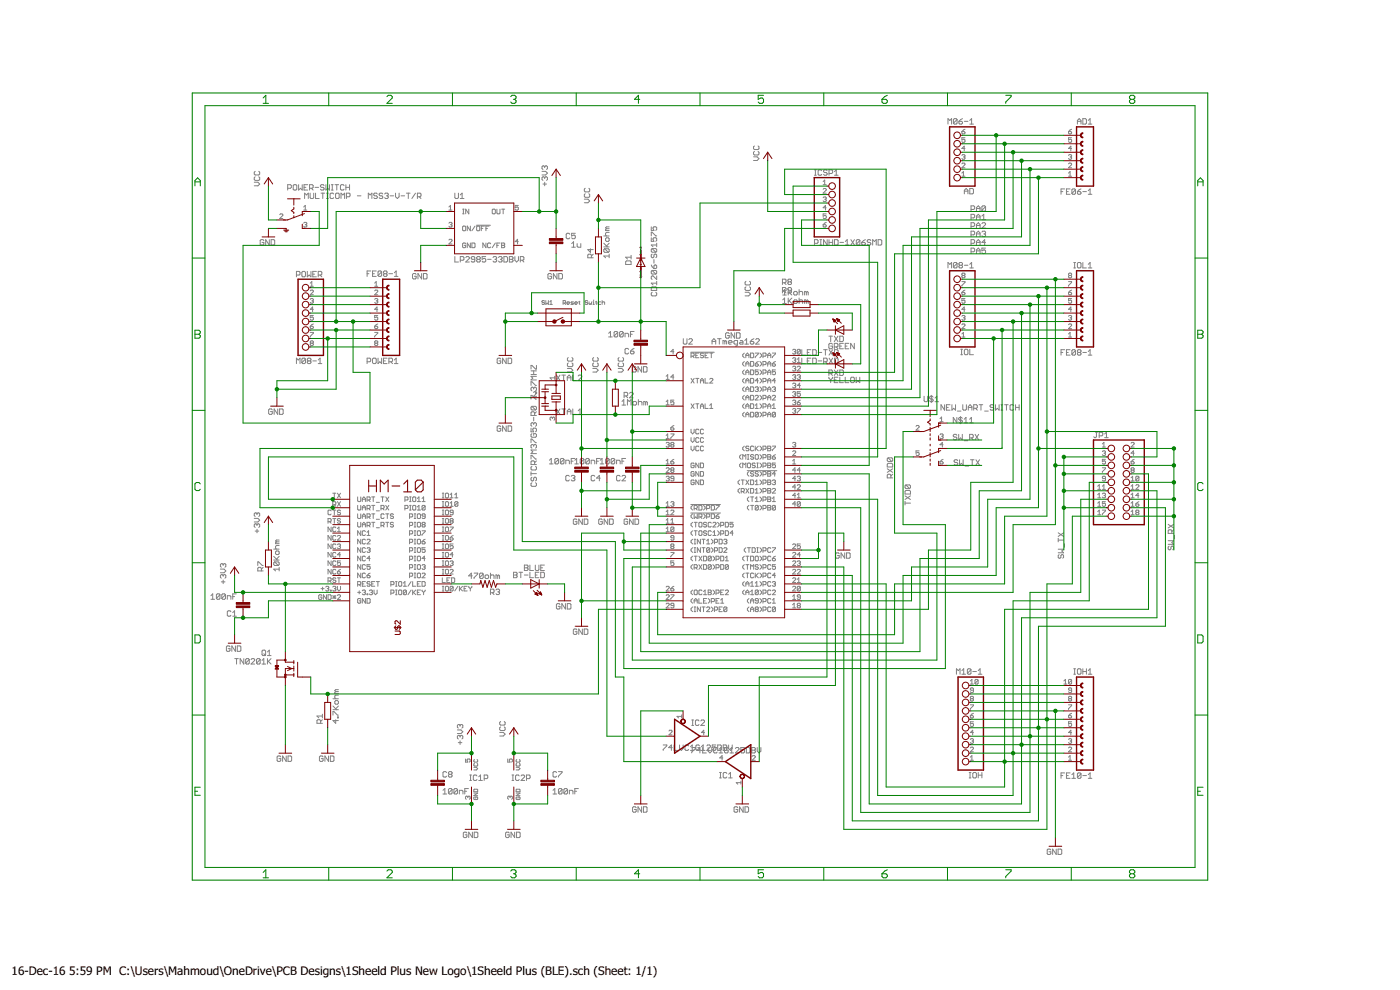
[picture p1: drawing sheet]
<svg xmlns="http://www.w3.org/2000/svg" width="420mm" height="297mm" viewBox="0 0 420 297" stroke-linecap="round" stroke-linejoin="round" font-family="sans-serif">
<defs><g id="words">
<g font-size="3.5">
<text x="3.5" y="292.5">16-Dec-16</text>
<text x="20.8" y="292.5">5:59 PM C:\Users\Mahmoud\OneDrive\PCB Designs\1Sheeld Plus New Logo\1Sheeld Plus (BLE).sch (Sheet: 1/1)</text>
</g>
</g></defs>
<g fill="none" stroke="#800080" stroke-width=".3">
<path d="M192 77.4h.1M192.1 75.6h.4l-.1 .2-.2-.2M192.2 76.3l.3 .2h-.3zM192.2 78v.3l.2-.3v.3M192.2 77l.1 .3 .2-.3M192.2 74.9l.2 .2M192.2 75.9l.2 .2M192.2 80l.2 .2M192.2 76.1h.3M192.2 75.1h.3M192.5 74.1v.3l-.3-.3v.3M192.5 75.3l-.1 .2-.2-.2 .2 .2"/>
<path d="M192.5 76.7l-.1 .2-.2-.2 .2 .2M192.5 77.4v.1M192.5 77.9l-.2-.3-.1 .3h.4M192.5 79.2v.3M192.5 77.4l-.3 .1M192.5 79.4h-.4l.1 .1M192 82.5h.1M192.1 80.6h.4l-.1 .3-.2-.3M192.2 83.1v.2l.2-.2v.2M192.2 81.3l.3 .2-.3 .1zM192.2 82.1l.1 .2 .2-.2M192.2 81l.2 .2"/>
<path d="M192.2 81.2h.3M192.2 80.2h.3M192.5 80.3l-.1 .2-.2-.2 .2 .2M192.5 81.8l-.1 .2-.2-.2 .2 .2M192.5 82.5v.1M192.5 83l-.2-.3-.1 .3h.4M192.5 82.5l-.3 .1"/>
</g>
<g fill="none" stroke="#808080" stroke-width=".3">
<path d="M284.5 37.2v-1.6l.6 .5 .5-.5v1.6M287.2 35.9l-.2-.3h-.6l-.3 .3v1.1M287.2 35.9v1.1l-.2 .2h-.6l-.3-.2M287.2 35.9l-1.1 1.1M287.8 36.4h.8l.3 .6-.3 .2h-.5l-.3-.2zM288.7 39.5h.7l.2 .4-.7 .3zM288.9 35.6l-1.1 .8M289.4 36.4h1.1M289.6 38.8l-.9 .7M291 37.2h1.1M291 36.1l.6-.5v1.6M320.7 39.5h.7l.2 .4-.7 .3z"/>
<path d="M321.6 38.8l-.9 .7M323.3 36.4h1.1M323.3 37.2v-1.1l.6-.5 .5 .5v1.1M325 35.6h.8l.3 .3v1.1l-.3 .2h-.8zM326.6 37.2h1.1M326.6 36.1l.6-.5v1.6M76.3 54.7h1.1l.5 .5-.5 .6h-1.1M76.6 51.4l-.3 .3v.5l.3 .3h1.1l.2-.3v-.5l-.2-.3M76.6 53l-.3 .3v.5l.3 .3h1.1l.2-.3v-.5l-.2-.3M86.3 56.5h.9l.2-.3v-.5l-.2-.3h-.9v1.6M88 55.7l.3-.3h.5l.3 .3v1.1l-.3 .2h-.5l-.3-.2zM89.6 55.4v1.6l.6-.5 .5 .5v-1.6"/>
<path d="M91.2 56.2h.6M91.4 59.6v-1.6l.6 .5 .5-.5v1.6M92.4 55.4h-1.2v1.6h1.2M92.9 56.5h.8l.3-.3v-.5l-.3-.3h-.8v1.6M93.1 58v1.3l.2 .3h.6l.2-.3v-1.3M93.4 56.5l.6 .5M94.5 56.2h1.1M94.7 58v1.6h1.1M96.3 58h1.1M96.9 58v1.6M97.3 55.7l-.3-.3h-.6l-.2 .3 .2 .5h.6l.3 .3-.3 .5h-.6l-.2-.2M97.8 55.4v1.6l.5-.5 .6 .5v-1.6"/>
<path d="M98 59.6h.5M98 58h.5M98.2 58v1.6M99.4 55.4h.6M99.4 57h.6M99.7 55.4v1.6M100.1 58.2l-.2-.2h-.6l-.2 .2v1.1l.2 .3h.6l.2-.3M100.5 55.4h1.1M100.7 58.2l.3-.2h.5l.3 .2v1.1l-.3 .3h-.5l-.3-.3zM101.1 55.4v1.6M102.3 59.6v-1.6l.6 .5 .5-.5v1.6M103.3 55.7l-.3-.3h-.6l-.2 .3v1.1l.2 .2h.6l.3-.2"/>
<path d="M103.8 56.2h1.1M103.8 55.4v1.6M104 59h.8l.3-.2v-.6l-.3-.2h-.8v1.6M104.9 55.4v1.6M107.3 58.8h1M110.5 59.6v-1.6l.6 .5 .5-.5v1.6M113.2 58.2l-.2-.2h-.6l-.2 .2 .2 .6h.6l.2 .2-.2 .6h-.6l-.2-.3M114.9 58.2l-.3-.2h-.5l-.3 .2 .3 .6h.5l.3 .2-.3 .6h-.5l-.3-.3M115.4 58.2l.3-.2h.5l.3 .2-.3 .6M116 58.8h.2M116.2 58.8l.3 .2-.3 .6h-.5l-.3-.3M117.1 58.8h1.1"/>
<path d="M118.7 58v1l.6 .6 .5-.6v-1M120.4 58.8h1M122 58h1.1M122.5 58v1.6M124.7 58l-1.1 1.6M125.3 59h.8l.2-.2v-.6l-.2-.2h-.8v1.6M125.8 59l.5 .6M136.5 58v1.3l.3 .3h.5l.3-.3v-1.3M138.1 59.6h1.1M138.1 58.5l.6-.5v1.6M162.7 51.4h1l.6 .5-.6 .6h-1M162.9 55.2h1.1"/>
<path d="M163.5 50v.3M163.5 53.3v.3M163.5 54.7v1.1M163.5 53.3l-.3-.3-.5 .3v.5l.2 .3M163.5 50l-.3-.2-.5 .2v.6l.2 .2M163.5 53.3l.2-.3 .6 .3v.5l-.3 .3M163.5 50l.2-.2 .6 .2v.6l-.3 .2M175.4 59.8h1l.6 .5-.6 .5h-1M175.6 56.5l-.2 .2v.6l.2 .3h1.1l.3-.3v-.6l-.3-.2M175.6 58.1l-.2 .3v.5l.2 .3h1.1l.3-.3v-.5l-.3-.3M226.1 47.1h1.1l.6 .5-.6 .6h-1.1M226.4 45.4l-.3 .3v.5l.3 .3h1.1l.3-.3v-.5l-.3-.3"/>
<path d="M226.4 43.8l-.3 .2v.6l.3 .3h1.1l.3-.3v-.6l-.3-.2M244.4 52.6h.6M244.4 51h.6M244.7 51v1.6M246.6 51.2l-.3-.2h-.5l-.3 .2v1.1l.3 .3h.5l.3-.3M247 56.8l.3-.2 .7 .2-1 1.2h1M247 55.4h1M247 54.5l.5-.5v1.4M247 59.3l.7-.2 .3 .2-.3 .5M247.5 59.8h.2M247.7 59.8l.3 .2-.3 .5-.7-.2M248.2 51.2l-.2-.2h-.6l-.2 .2 .2 .6h.6l.2 .2-.2 .6h-.6l-.2-.3"/>
<path d="M248.8 52h.8l.3-.2v-.6l-.3-.2h-.8v1.6M250.4 52.6h1.1M250.4 51.5l.6-.5v1.6M288.7 51.9l.4-.4v1.4M288.7 52.9h.9M288.7 49.2l.2-.3 .7 .3-.9 1.1h.9M288.7 46.6l.7-.2 .2 .2-.2 .5M289.1 47.1h.3M289.4 47.1l.2 .2-.2 .5-.7-.2M289.4 58.2v-1.1l.6-.5 .5 .5v1.1M289.4 57.4h1.1M289.6 44.6h-.9l.7-.7v1.4"/>
<path d="M289.6 41.3h-.9v.7l.7-.2 .2 .7-.2 .2-.7-.2M291 56.6h.9l.2 .2v1.1l-.2 .3h-.9zM318.4 57.5h.6M319.5 56.7h-1.1v1.6M320.1 57.5h.5M320.7 46.6l.7-.2 .2 .2-.2 .5M320.7 52.9h.9M320.7 49.2l.2-.3 .7 .3-.9 1.1h.9M320.7 51.9l.4-.4v1.4M321.1 56.7h-1v1.6h1M321.1 47.1h.3M321.4 47.1l.2 .2-.2 .5-.7-.2"/>
<path d="M321.6 44.6h-.9l.7-.7v1.4M321.6 41.3h-.9v.7l.7-.2 .2 .7-.2 .2-.7-.2M322.8 56.9l-.3-.2h-.5l-.3 .2v1.1M322.8 56.9v1.1l-.3 .3h-.5l-.3-.3M322.8 56.9l-1.1 1.1M323.3 57.5h.8l.3 .5-.3 .3h-.5l-.3-.3zM324.4 56.7l-1.1 .8M325 57.5h1.1M326.6 58.3h1.1M326.6 57.2l.6-.5v1.6M79.2 72.2l-.3-.3h-.5l-.3 .3v1.1l.3 .2h.5l.3-.2v-.6h-.6M80.8 71.9v1.6l-1.1-1.6v1.6"/>
<path d="M81.4 71.9h.8l.2 .3v1.1l-.2 .2h-.8zM83.9 64.4l.3-.2 .7 .2-1 1.2h1M91.1 63h1M91.1 67l.7-.3 .3 .3-.3 .4M91.1 62.1l.5-.5v1.4M91.6 67.4h.2M91.8 67.4l.3 .2-.3 .5-.7-.2M134.7 72l.3-.2 .7 .2-1 1.2h1M134.7 67l.7-.3 .3 .3-.3 .4M134.7 62.1l.5-.5v1.4M134.7 63h1M135.2 67.4h.2"/>
<path d="M135.4 67.4l.3 .2-.3 .5-.7-.2M136.5 77v1.6h1.1M138.1 78.1h.9l.2-.3v-.5l-.2-.3h-.9v1.6M138.8 68.1l.3-.3 .7 .3v.9l-.3 .2-.7-.2zM138.8 64.2h.5M138.8 62.8h.5M139.1 62.8v1.4M139.8 73.2l-.3-.3-.7 .3v.9l.7 .2 .3-.7h-.5M139.8 77.3l.2-.3h.6l.3 .3v.2l-1.1 1.1h1.1M140.7 62.8v1.4l-.9-1.4v1.4M141.2 67.8v1.4l-1-1.4v1.4M141.2 72.9v1.4l-1-1.4v1.4"/>
<path d="M141.6 72.9h.7l.3 .3v.9l-.3 .2h-.7zM142.5 77.8h-.8l-.3-.3 .3-.5h.5l.3 .3v1l-.3 .3h-.5l-.3-.3M142.6 67.8l-1 1.4M143 67.6h4.2M143.3 67.8l.7 .3v.9l-.3 .2-.7-.2v-.9zM143.3 77.8l-.3 .3 .3 .5h.6l.2-.3-.2-.5M143.3 77.8l-.3-.3 .3-.5h.6l.2 .3-.2 .5M143.3 77.8h.6M144.4 68.5h.5M145.4 67.8h-1v1.4M145.8 77h-1.1v.8l.5-.3 .6 .3v.5l-.3 .3h-.6l-.2-.3M145.8 72.9v1.4l-.9-1.4v1.4"/>
<path d="M145.8 68.5h.5M146.3 77.8h1.1M146.8 67.8h-1v1.4M147.3 73.2l-.3-.3-.7 .3v.9l.3 .2 .7-.2M147.7 63l.3-.2 .7 .2v.9l-.3 .3-.7-.3zM148 77.3l.2-.3h.6l.3 .3-.3 .5M148.5 77.8h.3M148.7 72.9l-1 1.4M148.8 77.8l.3 .3-.3 .5h-.6l-.2-.3M149.1 73.6h.5M149.1 62.8v1.1l.3 .3 .7-.3v-1.1M149.6 77.3l.3-.3h.5l.3 .3-.3 .5"/>
<path d="M150.1 72.9h-1v1.4M150.1 77.8h.3M150.4 77.8l.3 .3-.3 .5h-.5l-.3-.3M150.5 72.9h.7l.3 .3-.3 .4 .3 .5-.3 .2h-.7zM150.5 73.6h.7M150.5 62.8h1M151 62.8v1.4M151.2 77h.8l.3 .3v1l-.3 .3h-.8zM152.9 77h.8l.3 .3-.3 .5 .3 .5-.3 .3h-.8zM152.9 77.8h.8M154.5 77v1.1l.5 .5 .6-.5v-1.1M155.6 61.6h-1v.7l.7-.2 .3 .7-.3 .2-.7-.2"/>
<path d="M155.6 72.5h-1l.7-.7v1.4M156.1 78.1h.9l.2-.3v-.5l-.2-.3h-.9v1.6M156.7 78.1l.5 .5M171 70.3l-.3-.3h-.5l-.3 .3v1.1l.3 .2h.5l.3-.2M171.6 73.1l.5-.6v1.7M171.6 74.2h1.1M172.7 70h-1.1v.8l.5-.3 .6 .3v.6l-.3 .2h-.6l-.2-.2M173.2 73.1v.8l.3 .3h.8v-1.1M177.2 74.6v1.1l-.8-.8h1.6M177.5 77.3v-.8l-.3-.2h-.5l-.3 .2v.8h1.6M178 76.3l-.5 .5M181.2 74.1h1.6"/>
<path d="M181.2 73l1.1 1.1M181.2 70.8h1.6M181.5 74.6h1.1l.2 .3v.5l-.2 .3M181.5 74.6l-.3 .3v.5l.3 .3h1.1M181.5 74.6l1.1 1.1M181.7 71.6l.3-.2h.6l.2 .2v.6l-.2 .2h-.6l-.3-.2zM182 68.6l-.3 .6h1.1M182 68.6h.8M182.8 76.8h-1.6l.5 .5M182.8 76.3v1M182.8 73l-.8 .8M182.8 69.7h-.8l-.3 .3v.5l.3 .3"/>
<path d="M182.8 68.1h-.8l-.3 .2 .3 .3M187.8 78.5l.2-.2h1.1l.3 .2v.9h-1.6zM189.4 76.6v1.1M189.4 77.2h-1.6l.5 .5M195.5 71.3v1.1h.8l-.3-.8 .3-.3h.5l.3 .3v.5l-.3 .3M195.5 70.8v-1.1h.2l1.1 1.1h.3M195.5 68.1v1h.8l-.3-.8 .3-.2h.5l.3 .2v.6l-.3 .2M195.5 79.5l.8 1.1M195.7 74.6l-.2 .3v.5l.2 .3h1.1M195.7 76.2l-.2 .3v.5l.2 .3 .6-.3v-.5l.2-.3 .6 .3v.5l-.3 .3M195.7 74.6h1.1l.3 .3v.5l-.3 .3M195.7 74.6l1.1 1.1"/>
<path d="M196.3 79.8l.5-.3 .3 .3v.5l-.3 .3h-.5zM196.3 77.9v1.1M197.1 73.5h-1.6l.5 .5M197.1 73v1M244.4 73h.9l.2-.3v-.5l-.2-.3h-.9v1.6M246.1 73.5h.5M246.1 71.9h.5M246.3 71.9v1.6M247 67.4h.7l.3 .5-.7 .2zM248 66.7l-1 .7M248 64.2h-1v.7l.7-.3 .3 .7-.3 .3-.7-.3M248 62.3h-1l.7-.7v1.4"/>
<path d="M248.2 71.9v1.6l-1-1.6v1.6M248.8 72.7h1.1M248.8 71.9v1.6M249.9 71.9v1.6M250.4 71.9h.8l.3 .3v1.1l-.3 .2h-.8zM252.1 72.7h1.1M253.7 73.5h1.1M253.7 72.5l.6-.6v1.6M255.4 71.9l1 1.6M256.4 71.9l-1 1.6M258.1 72.2l-.3-.3h-.5l-.3 .3v1.1M258.1 72.2v1.1l-.3 .2h-.5l-.3-.2"/>
<path d="M258.1 72.2l-1.1 1.1M258.6 72.7h.8l.3 .6-.3 .2h-.5l-.3-.2zM259.7 71.9l-1.1 .8M261.3 72.2l-.2-.3h-.6l-.2 .6 .2 .2h.6l.2 .6-.2 .2h-.6l-.2-.2M261.9 73.5v-1.6l.5 .6 .6-.6v1.6M263.5 71.9h.9l.2 .3v1.1l-.2 .2h-.9zM287.2 79l-.2-.2h-.6l-.3 .2v1.1M287.2 79v1.1l-.2 .3h-.6l-.3-.3M287.2 79l-1.1 1.1M288.1 79.6l-.3-.3 .3-.5h.5l.3 .2-.3 .6M288.1 79.6l-.3 .3 .3 .5h.5l.3-.3-.3-.5M288.1 79.6h.5"/>
<path d="M289.4 79.6h1.1M291 79.3l.6-.5v1.6M291.4 62.8h.8l.3-.2v-.6l-.3-.2h-.8v1.6M291.4 65.4h.8l.3-.3v-.5l-.3-.3h-.8v1.6M291.4 67.9h.8l.3-.3v-.5l-.3-.3h-.8v1.7M291.4 70.5h.8l.3-.3v-.6l-.3-.2h-.8v1.6M291.4 73h.8l.3-.3v-.5l-.3-.3h-.8v1.6M291.4 75.5h.8l.3-.2v-.6l-.3-.3h-.8v1.7M293.1 63.4v-1.1l.5-.5 .5 .5v1.1M293.1 65.9v-1.1l.5-.5 .5 .5v1.1M293.1 68.5v-1.1l.5-.6 .5 .6v1.1M293.1 71v-1.1l.5-.5 .5 .5v1.1"/>
<path d="M293.1 73.5v-1l.5-.6 .5 .6v1M293.1 76.1v-1.1l.5-.6 .5 .6v1.1M293.1 72.7h1M293.1 67.6h1M293.1 65.1h1M293.1 62.6h1M293.1 70.2h1M293.1 75.3h1M294.7 67.1l.3-.3h.5l.3 .3v.3l-1.1 1.1h1.1M294.7 69.6l.3-.2h.5l.3 .2-.3 .6M294.7 64.8l.5-.5v1.6M294.7 65.9h1.1"/>
<path d="M295.2 70.2h.3M295.5 70.2l.3 .3-.3 .5h-.5l-.3-.3M295.8 72.7h-1.1l.8-.8v1.6M295.8 62l-.3-.2h-.5l-.3 .2v1.1M295.8 74.4h-1.1v.9l.5-.3 .6 .3v.5l-.3 .3h-.5l-.3-.3M295.8 62l-1.1 1.1M295.8 62v1.1l-.3 .3h-.5l-.3-.3M322.2 78.8h.6M322.5 78.8v1.6M323.6 78.8h.5l.3 .2v1.1l-.3 .3h-.5l-.3-.3v-1.1zM325 78.8v1.6h1.1M326.6 79.3l.6-.5v1.6"/>
<path d="M89 82.5h.8l.2-.2v-.6l-.2-.3h-.8v1.7M90.6 81.7l.3-.3h.5l.3 .3v1.1l-.3 .3h-.5l-.3-.3zM92.2 81.4v1.7l.6-.6 .5 .6v-1.7M93.1 85l.5-.5v1.4M93.1 85.9h.9M93.1 87.3l.2-.3 .7 .3-.9 1.1h.9M93.1 89.8l.7-.2 .2 .2-.2 .5M93.1 97.9h.7l.2 .5-.7 .2zM93.1 99.7h.9l-.9 1.4M93.6 90.3h.2M93.8 90.3l.2 .2-.2 .5-.7-.3M93.9 82.3h.5"/>
<path d="M94 94.7h-.9v.7l.7-.3 .2 .7-.2 .3-.7-.3M94 92.8h-.9l.7-.7v1.4M94 97.2l-.9 .7M95 81.4h-1.1v1.7h1.1M95.5 82.5h.8l.3-.2v-.6l-.3-.3h-.8v1.7M96.1 82.5l.5 .6M110.2 82.1h.5M111.3 81.3h-1.1v1.6M111.8 82.1h.6M112.4 97.9h.7l.3 .5-.7 .2zM112.4 85.9h1M112.4 87.3l.3-.3 .7 .3-1 1.1h1"/>
<path d="M112.4 89.8l.7-.2 .3 .2-.3 .5M112.4 99.7h1l-1 1.4M112.4 85l.5-.5v1.4M112.9 81.3h-1.1v1.6h1.1M112.9 90.3h.2M113.1 90.3l.3 .2-.3 .5-.7-.3M113.4 92.8h-1l.7-.7v1.4M113.4 94.7h-1v.7l.7-.3 .3 .7-.3 .3-.7-.3M113.4 97.2l-1 .7M114.5 81.6l-.2-.3h-.6l-.2 .3v1.1M114.5 81.6v1.1l-.2 .2h-.6l-.2-.2M114.5 81.6l-1 1.1"/>
<path d="M115.4 82.1l-.3 .3 .3 .5h.5l.3-.2-.3-.6M115.4 82.1l-.3-.2 .3-.6h.5l.3 .3-.3 .5M115.4 82.1h.5M116.7 82.1h1.1M118.4 82.9h1M118.4 81.9l.5-.6v1.6M124.9 82.3l-.3-.2h-.5l-.3 .2v1.1l.3 .3h.5l.3-.3v-.5h-.5M126.5 82.1v1.6l-1.1-1.6v1.6M127.1 82.1h.8l.3 .2v1.1l-.3 .3h-.8zM163.4 90.4l-.6-.2-.2 .4 .6 .2 .2 .3-.2 .2-.6-.2M163.8 90.2v1.1l.4-.3 .4 .3v-1.1M165 91.3h.8"/>
<path d="M165 90.6l.4-.4v1.1M165.5 82.3l-.3-.2h-.5l-.3 .2v1.1l.3 .3h.5l.3-.3v-.5h-.5M167.2 82.1v1.6l-1.1-1.6v1.6M167.7 82.1h.8l.3 .2v1.1l-.3 .3h-.8zM169 91h.6l.2-.6-.8-.2v1.1M169.4 91l.4 .3M170.2 91h.7l-.2-.4-.5 .2v.3l.5 .2M172.1 90.6h-.6l-.2 .2 .2 .2 .6 .1-.8 .2M172.5 91h.8l-.2-.4-.6 .2v.3l.6 .2M173.7 90.6h.4M173.9 90.4l.2 .9M176.4 90.4l-.6-.2-.2 .4 .6 .2 .2 .3-.2 .2-.6-.2"/>
<path d="M176.8 90.6l.2 .7 .5-.2v-.5M178 91.3h.4M178 90.6h.2v.7M178.2 90v.2M178.7 90.6h.4M178.9 90.4l.2 .9M180.3 90.6l-.8 .2 .2 .5h.6M180.7 90.2v1.1M180.7 90.8l.6-.2 .2 .7M185.4 99.7v1.1l-.3 .3h-.5l-.3-.3M185.4 99.7l-.3-.2h-.5l-.3 .2v1.1M185.4 99.7l-1.1 1.1"/>
<path d="M187 99.7v1.1l-.2 .3h-.6l-.3-.3M187 99.7l-.2-.2h-.6l-.3 .2v1.1M187 99.7l-1.1 1.1M190.3 99.5h-1.1v1.6M195.5 86.3l.2-.2h1.1l.3 .2v.8h-1.6zM195.7 87.7l-.2 .3v.5l.2 .3h1.1l.3-.3v-.5l-.3-.3M195.7 81.2l-.2 .2v.6l.2 .2h1.1M195.7 81.2h1.1l.3 .2v.6l-.3 .2M195.7 81.2l1.1 1M197.1 82.8v1.1l-1.1-1.1-.5 .3v.5l.2 .3M197.1 84.4v1.1M197.1 85h-1.6l.5 .5"/>
<path d="M220.5 99.8v1.7l-1.1-1.7v1.7M221 99.8h.8l.3 .3v1.1l-.3 .3h-.8zM223.6 87.7h1.1l.5 .5-.5 .6h-1.1M223.9 86.1l-.3 .2v.6l.3 .2h1.1l.2-.2v-.6l-.2-.2M223.9 84.4l-.3 .3v.5l.3 .3h1.1l.2-.3v-.5l-.2-.3M234.8 87.4h.8l.3-.3v-.5l-.3-.3h-.8v1.6M234.8 84.8h.8l.3-.2v-.6l-.3-.2h-.8v1.6M234.9 90l.6-.6v1.7M234.9 87.4l.6-.5v1.6M234.9 88.5h1.1M234.9 91.1h1.1M235.4 84.8l.5 .6"/>
<path d="M235.4 87.4l.5 .5M236.6 86.9v1.6M236.6 89.4v1.7M236.7 84.6l-.2-.3 .2-.5h.6l.2 .2-.2 .6M236.7 84.6l-.2 .2 .2 .6h.6l.2-.3-.2-.5M236.7 84.6h.6M236.8 87.7l.8 .8M236.8 90.3l.8 .8M237.5 87.1h-.8l-.2-.3 .2-.5h.6l.2 .3v1.1l-.2 .2h-.6l-.2-.2M237.6 86.9l-1 1.1M237.6 89.4l-1 1.1M238.2 90.3l.3-.3h.5l.3 .3v.5l-.3 .3h-.5l-.3-.3z"/>
<path d="M238.2 87.7l.3-.3h.5l.3 .3v.5l-.3 .3h-.5l-.3-.3zM239.8 90.3l.3-.3h.5l.3 .3v.8M239.8 87.7l.3-.3h.5l.3 .3v.8M239.8 86.9v1.6M239.8 89.4v1.7M242 87.7l-.5-.3v1.1M242 90.3l-.5-.3v1.1M242 87.7v.8M242 90.3v.8M242 87.7l.3-.3 .2 .3v.8M242 90.3l.3-.3 .2 .3v.8M284.5 80.4v-1.6l.6 .5 .5-.5v1.6"/>
<path d="M288.7 87.7h.7l.2 .5-.7 .2zM288.7 84.5h.9l-.9 1.4M288.7 94.9l.7-.2 .2 .2-.2 .5M288.7 97.4l.2-.2 .7 .2-.9 1.2h.9M288.9 82.7l-.2-.3 .2-.4 .7 .2-.2 .5M288.9 82.7l-.2 .2 .2 .5 .7-.3-.2-.4M288.9 82.7h.5M289.1 95.4h.3M289.4 95.4l.2 .2-.2 .5-.7-.3M289.6 92.8h-.9l.7-.7v1.4M289.6 89.6h-.9v.7l.7-.3 .2 .7-.2 .3-.7-.3M289.6 87l-.9 .7"/>
<path d="M291 80.4h1.1M320.7 87.7h.7l.2 .5-.7 .2zM320.7 94.9l.7-.2 .2 .2-.2 .5M320.7 97.4l.2-.2 .7 .2-.9 1.2h.9M320.7 84.5h.9l-.9 1.4M320.9 82.7l-.2-.3 .2-.4 .7 .2-.2 .5M320.9 82.7l-.2 .2 .2 .5 .7-.3-.2-.4M320.9 82.7h.5M321.1 95.4h.3M321.4 95.4l.2 .2-.2 .5-.7-.3M321.6 89.6h-.9v.7l.7-.3 .2 .7-.2 .3-.7-.3M321.6 92.8h-.9l.7-.7v1.4"/>
<path d="M321.6 87l-.9 .7M322.2 80.4h.6M326.6 80.4h1.1M89 109.1v-1.6l.5 .5 .5-.5v1.6M91.7 107.7l-.3-.2h-.5l-.3 .2v1.1M91.7 107.7v1.1l-.3 .3h-.5l-.3-.3M91.7 107.7l-1.1 1.1M92.5 108.3l-.3-.3 .3-.5h.5l.3 .2-.3 .6M92.5 108.3l-.3 .2 .3 .6h.5l.3-.3-.3-.5M92.5 108.3h.5M93.3 103l-.2 .2 .2 .5 .7-.3-.2-.4M93.3 103l-.2-.3 .2-.4 .7 .2-.2 .5"/>
<path d="M93.3 103h.5M93.9 108.3h1.1M95.5 109.1h1.1M95.5 108l.6-.5v1.6M110.2 108.5h.8l.3-.2v-.6l-.3-.2h-.8v1.6M111.8 107.7l.3-.2h.5l.3 .2v1.1l-.3 .3h-.5l-.3-.3zM112.7 103l-.3 .2 .3 .5 .7-.3-.3-.4M112.7 103l-.3-.3 .3-.4 .7 .2-.3 .5M112.7 103h.4M113.5 107.5v1.6l.5-.6 .5 .6v-1.6M115.1 108.3h.5M116.2 107.5h-1.1v1.6h1.1"/>
<path d="M116.7 108.5h.8l.3-.2v-.6l-.3-.2h-.8v1.6M117.3 108.5l.5 .6M118.4 109.1h1M118.4 108l.5-.5v1.6M150.3 107.7l-.3-.2h-.5l-.3 .2v1.1l.3 .3h.5l.3-.3v-.5h-.5M151.9 107.5v1.6l-1.1-1.6v1.6M152.5 107.5h.8l.3 .2v1.1l-.3 .3h-.8zM159.4 115.6v-1h.2l1.1 1h.3M159.4 119.7v-1.1h.2l1.1 1.1h.3M159.4 112.4h1.6M159.4 111.3h1.6M160.1 117.8l.3-.3 .7 .3-1 1.1h1"/>
<path d="M160.2 116.5l-.3-.3-.5 .3v.5l.2 .3M160.2 116.5l.2-.3 .6 .3v.5l-.3 .3M160.2 111.3v1.1M160.2 116.5v.2M160.7 117.8h.3v.3h-.3zM161 109.6v1.1h-.3l-1.1-1.1h-.2v1.1M161 112.9h-1.6l.5 .6-.5 .5h1.6M166.5 112.9v.9M166.5 113.4h-1.4l.4 .4M167 112.5l1.1 1.7M168.1 112.5l-1.1 1.7M168.6 112.5h1.1"/>
<path d="M169.2 112.5v1.7M170.2 114.2v-1.1l.6-.6 .5 .6v1.1M170.2 113.3h1.1M170.3 110.6h1.1l.5 .5-.5 .5h-1.1M170.5 108.9l-.2 .3v.5l.2 .3h1.1l.3-.3v-.5l-.3-.3M170.5 107.3l-.2 .2v.6l.2 .3h1.1l.3-.3v-.6l-.3-.2M171.9 112.5v1.7h1.1M173.5 112.8l.3-.3h.5l.3 .3v.3l-1.1 1.1h1.1M177.9 110.6h1.1l.5 .5-.5 .5h-1.1M178.2 108.9l-.3 .3v.5l.3 .3h1.1l.2-.3v-.5l-.2-.3M178.2 107.3l-.3 .2v.6l.3 .3h1.1l.2-.3v-.6l-.2-.2M182.7 100l.5-.5v1.6"/>
<path d="M182.7 101.1h1M185.5 110.6h1.1l.5 .5-.5 .5h-1.1M185.8 108.9l-.3 .3v.5l.3 .3h1.1l.2-.3v-.5l-.2-.3M185.8 107.3l-.3 .2v.6l.3 .3h1.1l.2-.3v-.6l-.2-.2M187.3 118.8h.8l.3-.3v-.5l-.3-.3h-.8v1.7M187.6 101.1v-1.1h.8l.3 .3v.8M187.8 118.8l.6 .6M188.7 104.8l-.3-.3h-.5l-.3 .3v1.1l.3 .3h.5l.3-.3M188.9 118l.3-.3h.5l.3 .3v.3l-1.1 1.1h1.1M189.2 105.4h.8l.3 .5-.3 .3h-.5l-.3-.3zM189.2 100.3h.6M190.3 104.5l-1.1 .9"/>
<path d="M190.9 110.3l-.3-.3h-.5l-.3 .3v1.1l.3 .2h.5l.3-.2v-.6h-.5M191.6 119.9v1.6M192.6 110v1.6l-1.1-1.6v1.6M193.1 110h.8l.3 .3v1.1l-.3 .2h-.8zM199.9 112.9l.5-.5v1.4M199.9 113.8h1M202.2 113.1h-.9l.7-.7v1.4M202.2 105.5h-.9l.7-.7v1.4M205.1 101.6v1.4l.2 .3h.6l.3-.3v-1.4M206.7 101.9l.3-.3h.5l.3 .3v.3l-1.1 1.1h1.1M207.3 105.7h7.1M207.4 106.9h.7l.2-.7-.2-.3h-.7v1.4"/>
<path d="M207.4 113.5l.9 1.4M207.9 106.9l.4 .4M208.3 113.5l-.9 1.4M208.8 106.6h.5M208.8 113.5h.9M209.3 113.5v1.4M209.7 105.9h-.9v1.4h.9M210.2 114.9v-.9l.5-.5 .4 .5v.9M210.2 114.2h.9M211.1 106.2l-.7-.3-.2 .5 .7 .2 .2 .5-.2 .2-.7-.2M211.6 113.5v1.4h.9M211.6 106.6h.5"/>
<path d="M212.5 105.9h-.9v1.4h.9M213 105.9h.9M213 113.8l.2-.3 .7 .3-.9 1.1h.9M213.5 105.9v1.4M213.7 103.3v-1.1l.5-.6 .6 .6v1.1M213.7 102.4h1.1M215.3 101.6h1.1M215.9 101.6v1.7M217.5 102.4l-.5-.2v1.1M217.5 102.4v.9M217.5 102.4l.3-.2 .3 .2v.9M218.6 102.7h1.1l-.3-.5h-.5l-.3 .2v.6l.3 .3h.5"/>
<path d="M218.9 100.1l-.3-.3h-.6l-.2 .3v1.1l.2 .3h.6l.3-.3v-.5h-.6M221.3 103.3h-.8l-.2-.3v-.6l.2-.2h.8v1.3l-.5 .3M222.2 102.2h.5l.3 .2v.9h-.8l-.3-.3 .3-.3h.8M223.4 108.5l-.5 .4v.5l.5 .5M223.4 105.9l-.5 .5v.5l.5 .4M223.4 111l-.5 .5v.4l.5 .5M223.4 113.5l-.5 .5v.5l.5 .4M223.4 116.1l-.5 .4v.5l.5 .5M223.4 118.6l-.5 .5v.4l.5 .5M223.5 103.3h1.1M223.5 102.2l.6-.6v1.7M223.8 107.3v-.9l.5-.5 .5 .5v.9"/>
<path d="M223.8 114.9v-.9l.5-.5 .5 .5v.9M223.8 106.6h1M223.8 109.9v-1l.5-.4 .5 .4v1M223.8 112.4v-.9l.5-.5 .5 .5v.9M223.8 117.5v-1l.5-.4 .5 .4v1M223.8 119.3h1M223.8 116.8h1M223.8 114.2h1M223.8 111.7h1M223.8 109.2h1M225.2 102.4h.8l.3 .6-.3 .3h-.6l-.2-.3zM225.3 118.6h.7l.2 .3v.9l-.2 .2h-.7z"/>
<path d="M225.3 111h.7l.2 .2v1l-.2 .2h-.7zM225.3 105.9h.7l.2 .3v.9l-.2 .2h-.7zM225.3 108.5h.7l.2 .2v.9l-.2 .3h-.7zM225.3 113.5h.7l.2 .3v.9l-.2 .2h-.7zM225.3 116.1h.7l.2 .2v.9l-.2 .3h-.7zM226.3 101.6l-1.1 .8M226.7 118.9l.2-.3 .7 .3-.9 1.1h.9M226.7 105.9h.9l-.9 1.4M226.7 109.2h.7l.2 .4-.7 .3zM226.7 116.3l.7-.2 .2 .2-.2 .5M226.8 101.9l.3-.3h.5l.3 .3v.3l-1.1 1.1h1.1M227.1 116.8h.3"/>
<path d="M227.4 116.8l.2 .2-.2 .5-.7-.3M227.6 111h-.9v.7l.7-.2 .2 .7-.2 .2h-.5l-.2-.2M227.6 114.2h-.9l.7-.7v1.4M227.6 108.5l-.9 .7M228 105.9l.5 .5v.5l-.5 .4M228 108.5l.5 .4v.5l-.5 .5M228 111l.5 .5v.4l-.5 .5M228 113.5l.5 .5v.5l-.5 .4M228 116.1l.5 .4v.5l-.5 .5M228 118.6l.5 .5v.4l-.5 .5M229 119.5h.7l.2-.6-.2-.3h-.7v1.4M229 117h.7l.2-.7-.2-.2h-.7v1.4"/>
<path d="M229 106.9h.7l.2-.7-.2-.3h-.7v1.4M229 109.4h.7l.2-.2-.2-.7h-.7v1.4M229 111.9h.7l.2-.7-.2-.2h-.7v1.4M229 114.5h.7l.2-.7-.2-.3h-.7v1.4M230.4 114.9v-.9l.5-.5 .4 .5v.9M230.4 117.5v-1l.5-.4 .4 .4v1M230.4 107.3v-.9l.5-.5 .4 .5v.9M230.4 109.9v-1l.5-.4 .4 .4v1M230.4 112.4v-.9l.5-.5 .4 .5v.9M230.4 106.6h.9M230.4 119.3h.9M230.4 116.8h.9"/>
<path d="M230.4 114.2h.9M230.4 111.7h.9M230.4 109.2h.9M231.8 109.2h.7l.2 .4-.7 .3zM231.8 118.9l.2-.3 .7 .3-.9 1.1h.9M231.8 105.9h.9l-.9 1.4M231.8 116.3l.7-.2 .2 .2-.2 .5M232.3 116.8h.2M232.5 116.8l.2 .2-.2 .5-.7-.3M232.7 111h-.9v.7l.7-.2 .2 .7-.2 .2h-.5l-.2-.2M232.7 114.2h-.9l.7-.7v1.4M232.7 108.5l-.9 .7"/>
<path d="M237.9 112.7l.7-.3 .2 .3-.2 .4M237.9 105.1l.7-.3 .2 .3-.2 .4M237.9 107.6l.7-.2 .2 .2-.2 .5M237.9 110.1l.7-.2 .2 .2-.2 .5M237.9 115.2l.7-.2 .2 .2-.2 .5M237.9 117.8l.7-.3 .2 .3-.2 .4M238.3 113.1h.3M238.3 105.5h.3M238.3 118.2h.3M238.3 115.7h.3M238.3 110.6h.3M238.3 108.1h.3"/>
<path d="M238.6 110.6l.2 .2-.2 .5-.7-.2M238.6 118.2l.2 .2-.2 .5-.7-.2M238.6 105.5l.2 .2-.2 .5-.7-.2M238.6 108.1l.2 .2-.2 .5-.7-.3M238.6 113.1l.2 .3-.2 .4-.7-.2M238.6 115.7l.2 .2-.2 .5-.7-.3M239.3 110.1l.2-.2 .7 .2-.9 1.2h.9M239.3 112.7l.7-.3 .2 .3-.2 .4M239.3 107.8l.4-.4v1.4M239.3 108.8h.9M239.7 113.1h.3M240 113.1l.2 .3-.2 .4-.7-.2"/>
<path d="M240.2 117.5h-.9v.7l.7-.2 .2 .7-.2 .2-.7-.2M240.2 105.1l-.7-.3-.2 .3v.9M240.2 115.7h-.9l.7-.7v1.4M240.2 105.1v.9l-.2 .2-.7-.2M240.2 105.1l-.9 .9M240.6 107.5v1.6h1.1M240.6 104.9v1.7h1.1M242.3 108.3h.5M242.3 105.7h.5M243.4 107.5h-1.1v1.6h1.1M243.4 104.9h-1.1v1.7h1.1M243.9 107.5h.8l.3 .2v1.1l-.3 .3h-.8z"/>
<path d="M243.9 104.9h.8l.3 .3v1.1l-.3 .3h-.8zM245.5 108.3h1.1M245.5 105.7h1.1M247.2 108.5h.8l.3-.2v-.6l-.3-.2h-.8v1.6M247.2 104.9h1.1M247.7 104.9v1.7M247.7 108.5l.6 .6M248.8 112.1h.8l.2-.3v-.5l-.2-.3h-.8v1.6M248.8 113.2v.3l.5 .5M248.8 100.9h1M248.8 107.5l1.1 1.6M248.8 104.9l1.1 1.7"/>
<path d="M249.3 100.9v1.6M249.3 114v.8M249.3 112.1l.5 .5M249.8 103.3l-.2-.3h-.6l-.2 .3v1.1l.2 .2h.6l.2-.2v-.6h-.5M249.8 113.2v.3l-.5 .5M249.9 107.5l-1.1 1.6M249.9 104.9l-1.1 1.7M250.4 114h.5M250.4 104.1h.8l.3-.3v-.5l-.3-.3h-.8v1.6M250.4 111l1.1 1.6M250.4 100.9l1.1 1.6M250.4 107.5h.9l.2 .2v1.1l-.2 .3h-.9z"/>
<path d="M250.4 104.9h.9l.2 .3v1.1l-.2 .3h-.9zM250.9 104.1l.6 .5M251.5 113.2h-1.1v1.6h1.1M251.5 111l-1.1 1.6M251.5 100.9l-1.1 1.6M252 113.2v1.6h1.1M252 100.9h.8l.3 .2v1.1l-.3 .3h-.8zM252 111h.8l.3 .3v1.1l-.3 .2h-.8zM252 103.8h.6M253.1 103h-1.1v1.6h1.1M253.7 113.2v1.6h1M253.7 103.8h.5"/>
<path d="M254.7 103h-1v1.6h1M255.6 113.2h.5l.3 .3v1l-.3 .3h-.5l-.3-.3v-1zM256.4 103v1.6l-1.1-1.6v1.6M256.9 113.2v1.6l.6-.5 .5 .5v-1.6M277.3 118.9v1.3l.3 .3h.5l.3-.3v-1.3M279.5 118.6v2.2M280 119.2l-.2-.3h-.6l-.2 .3 .2 .5h.6l.2 .3-.2 .5h-.6l-.2-.3M280.6 119.4l.5-.5v1.6M288.3 106.4h.6M288.3 104.8h.6M288.6 104.8v1.6M288.7 100.2l.4-.5v1.4"/>
<path d="M288.7 101.1h.9M289.7 104.8h.5l.3 .3v1.1l-.3 .2h-.5l-.3-.2v-1.1zM291 104.8v1.6h1.1M318.4 105.7h.6M319.5 104.9h-1.1v1.7M320.1 105.7h.5M320.7 101.1h.9M320.7 100.2l.4-.5v1.4M321.1 104.9h-1v1.7h1M322.8 105.2l-.3-.3h-.5l-.3 .3v1.1M322.8 105.2v1.1l-.3 .3h-.5l-.3-.3M322.8 105.2l-1.1 1.1"/>
<path d="M323.6 105.7l-.3-.2 .3-.6h.5l.3 .3-.3 .5M323.6 105.7l-.3 .3 .3 .6h.5l.3-.3-.3-.6M323.6 105.7h.5M325 105.7h1.1M326.6 105.5l.6-.6v1.7M326.6 106.6h1.1M81.7 123l-.3-.3h-.5l-.3 .3v1.1l.3 .2h.5l.3-.2v-.6h-.5M83.4 122.7v1.6l-1.1-1.6v1.6M83.9 122.7h.8l.3 .3v1.1l-.3 .2h-.8zM150.3 128.1l-.3-.3h-.5l-.3 .3v1l.3 .3h.5l.3-.3v-.5h-.5M151.9 127.8v1.6l-1.1-1.6v1.6M152.5 127.8h.8l.3 .3v1l-.3 .3h-.8z"/>
<path d="M159.4 128.5v1.1h.8l-.3-.6 .3-.5h.5l.3 .2v.6l-.3 .3M159.4 132.8v-1.1h.2l1.1 1.1h.3M159.4 137.7v-1h.2l1.1 1h.3M159.6 121.9l-.2 .3v.5l.2 .3h1.1M159.6 130.1l-.2 .3v.5l.2 .3h1.1l.3-.3v-.5l-.3-.3h-.5v.5M159.6 139.9l-.2 .3v.5l.2 .3h1.1l.3-.3v-.5l-.3-.3M159.6 121.9h1.1l.3 .3v.5l-.3 .3M159.6 121.9l1.1 1.1M160.2 127.1l-.3-.3-.5 .3v.5l.2 .3M160.2 133.6l-.3-.2-.5 .2v.6l.2 .3M160.2 127.1l.2-.3 .6 .3v.5l-.3 .3M160.2 133.6l.2-.2 .6 .2v.6l-.3 .3"/>
<path d="M160.2 125.2v1.1M160.2 127.1v.3M160.2 133.6v.3M160.4 124.7v-.9l-.2-.3h-.6l-.2 .3v.9h1.6M160.4 139.4v-.8l-.2-.3h-.6l-.2 .3v.8h1.6M161 138.3l-.6 .5M161 135h-1.6l.5 .6-.5 .5h1.6M161 123.5l-.6 .6M164.9 139.2h1.1M164.9 138.1l.5-.5v1.6M165.8 125.4l-.3-.2-.4 .2 .2 .7M165.8 125.4l.2-.2 .5 .2-.3 .7"/>
<path d="M165.8 125.4v.2M167 122.7l1.1 1.6M167.6 137.8v1.1l-.3 .3h-.5l-.3-.3M167.6 137.8l-.3-.2h-.5l-.3 .2v1.1M167.6 137.8l-1.1 1.1M168.1 122.7l-1.1 1.6M168.6 122.7h1.1M169.2 122.7v1.6M169.2 137.8v1.1l-.2 .3h-.6l-.2-.3M169.2 137.8l-.2-.2h-.6l-.2 .2v1.1M169.2 137.8l-1 1.1M169.8 139.2v-1.1h.8l.3 .3v.8"/>
<path d="M170.2 123.5h1.1M170.2 124.3v-1l.6-.6 .5 .6v1M171.4 138.4h.6M171.9 122.7v1.6h1.1M172.5 138.1l.6-.5v1.6M172.5 139.2h1.1M172.5 137.6h-1.1v1.6M173.5 124.3h1.1M173.5 123.3l.6-.6v1.6M175.2 137.8v1.1l-.2 .3h-.6l-.3-.3M175.2 137.8l-.2-.2h-.6l-.3 .2v1.1M175.2 137.8l-1.1 1.1"/>
<path d="M176.9 137.8v1.1l-.3 .3h-.6l-.2-.3M176.9 137.8l-.3-.2h-.6l-.2 .2v1.1M176.9 137.8l-1.1 1.1M177.4 139.2v-1.1h.8l.3 .3v.8M179 138.4h.6M180.1 139.2h1.1M180.1 138.1l.6-.5v1.6M180.1 137.6h-1.1v1.6M182.8 137.8v1.1l-.2 .3h-.6l-.2-.3M182.8 137.8l-.2-.2h-.6l-.2 .2v1.1M182.8 137.8l-1 1.1M184.5 137.8v1.1l-.3 .3h-.5l-.3-.3"/>
<path d="M184.5 137.8l-.3-.2h-.5l-.3 .2v1.1M184.5 137.8l-1.1 1.1M185 139.2v-1.1h.8l.3 .3v.8M186.7 120.5l.5-.6v1.6M186.7 121.5h1M186.7 138.4h.5M187.7 137.6h-1v1.6M188.3 121.5v-1.6l.5 .6 .6-.6v1.6M189.9 120.7l.3-.2h.6l.2 .2v.6l-.2 .2h-.6l-.3-.2zM191.6 120.7l.2-.2h.6l.3 .2v.8M193.8 120.7l-.6-.2v1M193.8 120.7v.8"/>
<path d="M193.8 120.7l.2-.2 .3 .2v.8M199.9 139.2h1M199.9 120.5l.5-.4v1.4M199.9 130.7l.5-.5v1.4M199.9 138.3l.5-.5v1.4M199.9 121.5h1M199.9 133l.7-.3 .3 .3-.3 .4M199.9 131.6h1M200.4 133.4h.2M200.6 133.4l.3 .3-.3 .4-.7-.2M201.3 138.5h.7l.2 .5-.7 .2zM201.3 128.4h.7l.2 .4-.7 .3z"/>
<path d="M201.3 130.2h.9l-.9 1.4M201.5 133.4h.5M201.5 133.4l-.2-.2 .2-.5 .7 .3-.2 .4M201.5 133.4l-.2 .3 .2 .4 .7-.2-.2-.5M202.2 120.1h-.9v.7l.7-.3 .2 .7-.2 .3-.7-.3M202.2 137.8l-.9 .7M202.2 127.7l-.9 .7M207.4 131.3v.9l.5 .5 .4-.5v-.9M207.4 128.8v.9l.5 .5 .4-.5v-.9M207.4 133.9v.9l.5 .5 .4-.5v-.9M207.4 121.2l.9 1.4M208.3 139.2l-.2-.3-.7 .3v.9l.2 .2 .7-.2v-.5h-.4"/>
<path d="M208.3 121.2l-.9 1.4M208.8 121.2h.9M209.3 121.2v1.4M209.7 129l-.2-.2-.7 .2v.9l.2 .3 .7-.3M209.7 138.9v1.4l-.9-1.4v1.4M209.7 131.6l-.2-.3-.7 .3v.9l.2 .2 .7-.2M209.7 134.1l-.2-.2-.7 .2v.9l.2 .3 .7-.3M210.2 138.9h.7l.2 .3v.9l-.2 .2h-.7zM210.2 122.6v-1l.5-.4 .4 .4v1M210.2 121.9h.9M211.1 134.1l-.2-.2-.7 .2v.9l.2 .3 .7-.3M211.1 129l-.2-.2-.7 .2v.9l.2 .3 .7-.3"/>
<path d="M211.1 131.6l-.2-.3-.7 .3v.9l.2 .2 .7-.2M211.6 121.2v1.4h.9M213 121.6l.5-.4v1.4M213 122.6h.9M222.4 136.4l-.4 .5v.4l.4 .5M222.4 138.9l-.4 .5v.5l.4 .4M222.9 137.8v-1.4l.5 .5 .4-.5v1.4M223.4 133.9l-.5 .4v.5l.5 .5M223.4 121.2l-.5 .4v.5l.5 .5M223.4 123.7l-.5 .5v.4l.5 .5M223.8 122.6v-1l.5-.4 .5 .4v1M223.8 120v-.9l.5-.5 .5 .5v.9"/>
<path d="M223.8 125.1v-.9l.5-.5 .5 .5v.9M223.8 124.4h1M223.8 121.9h1M224.3 139.2l.2-.3 .7 .3v.9l-.2 .2-.7-.2zM224.3 137.8h.5M224.3 136.4h.5M224.5 136.4v1.4M224.8 134.1l-.7-.2-.3 .4 .7 .3 .3 .4-.3 .3-.7-.3M225.3 121.2h.7l.2 .2v.9l-.2 .3h-.7zM225.3 123.7h.7l.2 .2v1l-.2 .2h-.7zM226.2 134.1l-.2-.2-.7 .2v.9l.2 .3 .7-.3M226.2 136.6l-.2-.2-.7 .2 .2 .5 .7 .2-.2 .5-.7-.2"/>
<path d="M226.7 139.2l-.3-.3-.7 .3 .3 .4 .7 .3-.3 .4-.7-.2M226.7 121.6l.4-.4v1.4M226.7 136.6l.2-.2 .7 .2v1l-.2 .2-.7-.2zM226.7 133.9v1.4M226.7 122.6h.9M226.9 134.6l.7 .7M227.1 138.9h.5M227.4 138.9v1.4M227.6 123.9l-.2-.2-.7 .2v1M227.6 123.9v1l-.2 .2-.7-.2M227.6 123.9l-.9 1M227.6 133.9l-.9 .9"/>
<path d="M228 133.9l.5 .4v.5l-.5 .5M228 138.9l.5 .5v.5l-.5 .4M228 121.2l.5 .4v.5l-.5 .5M228 123.7l.5 .5v.4l-.5 .5M228 136.4l.5 .5v.4l-.5 .5M229 124.6h.7l.2-.7-.2-.2h-.7v1.4M229 137.3h.7l.2-.7-.2-.2h-.7v1.4M229 122.1h.7l.2-.7-.2-.2h-.7v1.4M229 134.8h.7l.2-.7-.2-.2h-.7v1.4M229 139.9h.7l.2-.7-.2-.3h-.7v1.4M230.4 136.4h.7l.2 .2-.2 .5 .2 .5-.2 .2h-.7zM230.4 122.6v-1l.5-.4 .4 .4v1"/>
<path d="M230.4 138.9h.7l.2 .3-.2 .4 .2 .5-.2 .2h-.7zM230.4 120v-.9l.5-.5 .4 .5v.9M230.4 125.1v-.9l.5-.5 .4 .5v.9M230.4 133.9h.7l.2 .2-.2 .5 .2 .4-.2 .3h-.7zM230.4 124.4h.9M230.4 121.9h.9M230.4 137.1h.7M230.4 139.6h.7M230.4 134.6h.7M231.8 133.9h.9l-.9 1.4M231.8 122.6h.9M231.8 121.6l.5-.4v1.4"/>
<path d="M231.8 137.1h.7l.2 .5-.7 .2zM232.7 138.9h-.9v.7l.5-.2 .4 .2-.2 .7-.7-.2M232.7 123.9l-.7-.2-.2 .2v1M232.7 123.9v1l-.2 .2-.7-.2M232.7 123.9l-.9 1M232.7 136.4l-.9 .7M237.9 139.2h.9M237.9 120.3l.7-.2 .2 .2-.2 .5M237.9 138.3l.4-.5v1.4M237.9 122.8l.7-.2 .2 .2-.2 .5M237.9 133l.7-.3 .2 .3-.2 .4M237.9 135.5l.2-.2 .7 .2-.9 1.2h.9"/>
<path d="M238.3 133.4h.3M238.3 123.3h.3M238.3 120.8h.3M238.6 133.4l.2 .3-.2 .4-.7-.2M238.6 120.8l.2 .2-.2 .5-.7-.3M238.6 123.3l.2 .2-.2 .5-.7-.2M239.3 120.8h.7l.2 .4-.7 .3zM239.3 122.6h.9l-.9 1.4M240.2 120.1l-.9 .7M266.6 137.4l-.3 .2v.6l.3 .3h1M266.6 139h1l.3 .3v.8h-1.6v-.8zM266.6 137.4h1l.3 .2v.6l-.3 .3"/>
<path d="M266.6 137.4l1 1.1M274.9 127.9l.2-.2h.5l.2 .2-.9 1.2h.9M275.8 135.3h-.9v.7l.5-.3 .4 .3-.2 .7-.7-.3M280.6 120.5h1.1M282.1 138.5h.7l.2 .5-.7 .2zM282.1 125.6l.5-.5v1.4M282.1 130.4l.7-.2 .2 .2-.2 .5M282.1 126.5h.9M282.6 130.9h.2M282.8 130.9l.2 .2-.2 .5-.7-.2M283 133.4h-.9l.7-.7v1.4M283 137.8l-.9 .7"/>
<path d="M283.5 121.4v1.7l-1.1-1.7v1.7M284 122.2h.6M285.1 121.4h-1.1v1.7h1.1M285.7 121.4v1.7l.5-.6 .6 .6v-1.7M287.2 130.6l-.3-.3h-.5l-.3 .3 .3 .5h.5l.3 .3-.3 .6h-.5l-.3-.3M287.2 125.2v1.7l-1.1-1.7v1.7M287.3 123.3h1.1M287.4 138.2l-.3-.3h-.5l-.3 .3 .3 .5h.5l.3 .3-.3 .6h-.5l-.3-.3M287.7 130.3v1.7l.6-.6 .5 .6v-1.7M288 137.9v1.7l.5-.6 .6 .6v-1.7M288.3 125v2.1M288.8 125.5l-.3-.3h-.5l-.3 .3 .3 .5h.5l.3 .3-.3 .6h-.5l-.3-.3"/>
<path d="M288.9 121.4v1.4l.3 .3h.6l.2-.3v-1.4M289.4 126.9h1M289.4 125.8l.5-.6v1.7M289.4 132.2h1M289.6 139.8h1.1M290.6 122.2h1.1M290.6 123.1v-1.1l.5-.6 .6 .6v1.1M291 125.8l.5-.6v1.7M291 131.4h.8l.3-.3v-.5l-.3-.3h-.8v1.7M291 126.9h1.1M291.3 137.9h1M291.5 131.4l.6 .6"/>
<path d="M291.8 137.9v1.7M292.2 122.5h.8l.3-.3v-.5l-.3-.3h-.8v1.7M292.6 130.3l1.1 1.7M292.8 122.5l.5 .6M292.9 137.9l1.1 1.7M293.7 130.3l-1.1 1.7M293.9 121.4h1M294 137.9l-1.1 1.7M294.4 121.4v1.7M295.5 123.3h1.1M298.2 121.7l-.3-.3h-.5l-.3 .3 .3 .5h.5l.3 .3-.3 .6h-.5l-.3-.3M298.8 121.4v1.7l.5-.6 .5 .6v-1.7"/>
<path d="M300.4 121.4h.5M300.4 123.1h.5M300.7 121.4v1.7M301.5 121.4h1.1M302 121.4v1.7M304.2 121.7l-.2-.3h-.6l-.3 .3v1.1l.3 .3h.6l.2-.3M304.8 122.2h1.1M304.8 121.4v1.7M305.9 121.4v1.7M328.8 129.7h.5M329.1 129.7v1.3l-.3 .3-.5-.3M329.9 130.8h.8l.3-.3v-.5l-.3-.3h-.8v1.6"/>
<path d="M330.8 135.5l.7-.2 .3 .2-.3 .5M330.8 134.1h1M330.8 133.2l.5-.5v1.4M331.3 136h.2M331.5 131.3h1.1M331.5 130.2l.6-.5v1.6M331.5 136l.3 .2-.3 .5-.7-.3M331.8 137.8h-1v.7l.5-.2 .5 .2-.3 .7-.7-.2M339.4 138.5h.7l.3 .5-.7 .2zM339.4 133l.3-.3 .7 .3-1 1.1h1M340.4 136h-1l.7-.7v1.4M340.4 137.8l-1 .7"/>
<path d="M76.3 155.5h1.1l.5 .6-.5 .5h-1.1M76.6 159.3h1.1M77.1 154.2v.2M77.1 157.4v.3M77.1 158.8v1.1M77.1 157.4l-.2-.2-.6 .2v.6l.3 .2M77.1 154.2l-.2-.3-.6 .3v.5l.3 .3M77.1 157.4l.3-.2 .5 .2v.6l-.2 .2M77.1 154.2l.3-.3 .5 .3v.5l-.2 .3M98.4 156.5h.7l.3-.7-.3-.2h-.7v1.4M98.9 156.5l.5 .5M99.4 153.3l-.3-.2-.7 .2v.9l.3 .3 .7-.3"/>
<path d="M99.4 158.1v1.4l-1-1.4v1.4M99.9 151.4h.7l.2-.7-.2-.2h-.7v1.4M99.9 153.1h.9M99.9 155.6h.9M99.9 148h.9M100.3 148v1.4M100.3 153.1v1.4M100.3 155.6v1.4M100.3 151.4l.5 .5M100.8 158.4l-.2-.3-.7 .3v.9l.2 .2 .7-.2M101.3 159.5h.9M101.3 148l.9 1.4"/>
<path d="M101.3 150.5l.9 1.4M101.3 158.6l.4-.5v1.4M102.2 153.3l-.2-.2-.7 .2 .2 .5 .7 .2-.2 .5-.7-.3M102.2 155.8l-.2-.2-.7 .2 .2 .5 .7 .2-.2 .5-.7-.2M102.2 148l-.9 1.4M102.2 150.5l-.9 1.4M107.3 151.6v1.2l.3 .2 .7-.2v-1.2M107.3 149.1v1.2l.3 .2 .7-.2v-1.2M107.3 154.2v1.1l.3 .3 .7-.3v-1.1M107.3 156.7v1.2l.3 .2 .7-.2v-1.2M108.3 159.3v1.4l-1-1.4v1.4M108.7 154.9h1"/>
<path d="M108.7 152.3h1M108.7 149.8h1M108.7 157.4h1M108.7 150.5v-.9l.5-.5 .5 .5v.9M108.7 153v-.9l.5-.5 .5 .5v.9M108.7 155.6v-1l.5-.4 .5 .4v1M108.7 158.1v-.9l.5-.5 .5 .5v.9M109.7 159.5l-.3-.2-.7 .2v.9l.3 .3 .7-.3M110.2 150h.6l.3-.7-.3-.2h-.6v1.4M110.2 152.6h.6l.3-.7-.3-.3h-.6v1.4M110.2 155.1h.6l.3-.7-.3-.2h-.6v1.4M110.2 157.6h.6l.3-.6-.3-.3h-.6v1.4"/>
<path d="M110.2 159.7l.4-.4v1.4M110.6 150l.5 .5M110.6 152.6l.5 .4M110.6 155.1l.5 .5M110.6 157.6l.5 .5M111.5 151.6h1M111.5 154.2h1M111.5 149.1h1M111.5 156.7h1M112 149.1v1.4M112 151.6v1.4M112 154.2v1.4"/>
<path d="M112 156.7v1.4M112.9 150.7h1M112.9 153.3h1M112.9 155.8h1M112.9 158.3h1M114.3 157.6h.7l.3-.6-.3-.3h-.7v1.4M114.3 152.6h.7l.3-.7-.3-.3h-.7v1.4M114.3 149.1h1M114.8 149.1v1.4M114.8 152.6l.5 .4M114.8 157.6l.5 .5M115.3 154.4l-.3-.2-.7 .2v.9l.3 .3 .7-.3"/>
<path d="M115.8 154.2h.9M115.8 156.7h.9M115.8 149.1l.9 1.4M115.8 151.6l.9 1.4M116.2 154.2v1.4M116.2 156.7v1.4M116.7 149.1l-.9 1.4M116.7 151.6l-.9 1.4M118.1 157l-.2-.3-.7 .3 .2 .4 .7 .2-.2 .5-.7-.2M118.1 154.4l-.2-.2-.7 .2 .2 .5 .7 .2-.2 .5-.7-.3M121.5 152.6h.7l.2-.7-.2-.3h-.7v1.4M121.5 150h.7l.2-.7-.2-.2h-.7v1.4"/>
<path d="M122.9 151.6h.5M122.9 153h.5M122.9 150.5h.5M122.9 155.1h.7l.2-.7-.2-.2h-.7v1.4M122.9 149.1h.5M122.9 157.6h.7l.2-.6-.2-.3h-.7v1.4M123.1 149.1v1.4M123.1 151.6v1.4M123.8 149.3l.3-.2 .7 .2v1l-.3 .2-.7-.2zM124.1 151.6l.7 .3v.9l-.3 .2-.7-.2v-.9zM124.3 154.2h.5M124.3 155.6h.5"/>
<path d="M124.3 159.3h.5M124.3 156.7h.5M124.3 158.1h.5M124.5 154.2v1.4M124.5 156.7v1.4M124.5 159.3v1.4M125.2 157l.3-.3 .7 .3v.9l-.2 .2-.8-.2zM125.2 153h1M125.2 150.5h1M125.2 152.1l.5-.5v1.4M125.2 149.6l.5-.5v1.4M125.5 154.2l.7 .2v.9l-.2 .3-.8-.3v-.9z"/>
<path d="M125.5 159.3l.7 .2v.9l-.2 .3-.8-.3v-.9zM126.7 149.6l.4-.5v1.4M126.7 150.5h.9M126.7 159.3h.9l-.9 1.4M126.9 157.4l-.2-.2 .2-.5 .7 .3-.2 .4M126.9 157.4l-.2 .2 .2 .5 .7-.2-.2-.5M126.9 157.4h.5M127.6 151.9l-.2-.3-.7 .3v.9M127.6 151.9v.9l-.2 .2-.7-.2M127.6 154.9h-.7l-.2-.3 .2-.4 .7 .2v.9l-.2 .3-.7-.3M127.6 151.9l-.9 .9M132.7 153.1h.5"/>
<path d="M132.7 151.9h.5M132.7 150.5h.5M132.7 155.6h.5M132.7 154.5h.5M132.7 148h.5M132.7 149.4h.5M132.7 159.5h.5M132.7 158.1h.5M132.7 157h.5M133 148v1.4M133 150.5v1.4M133 153.1v1.4"/>
<path d="M133 155.6v1.4M133 158.1v1.4M133.7 150.7l.2-.2 .7 .2v1l-.2 .2-.7-.2zM133.7 148.2l.2-.2 .7 .2v.9l-.2 .3-.7-.3zM133.7 153.3l.2-.2 .7 .2v.9l-.2 .3-.7-.3zM133.7 155.8l.2-.2 .7 .2v1l-.2 .2-.7-.2zM133.7 158.4l.2-.3 .7 .3v.9l-.2 .2-.7-.2zM135.1 151.9h.9M135.1 149.4h.9M135.1 158.1h.9l-.9 1.4M135.1 148.4l.4-.4v1.4M135.1 151l.4-.5v1.4"/>
<path d="M135.3 156.3l-.2-.2 .2-.5 .7 .2-.2 .5M135.3 156.3l-.2 .2 .2 .5 .7-.2-.2-.5M135.3 156.3h.5M136 153.8h-.7l-.2-.3 .2-.4 .7 .2v.9l-.2 .3-.7-.3M136.5 149.4h.9M136.5 148.4l.4-.4v1.4M137.4 150.7l-.2-.2-.7 .2v1M137.4 150.7v1l-.2 .2-.7-.2M137.4 150.7l-.9 1M159.4 141.6v1M159.4 142.1h1.6M159.6 144.8l-.2 .3v.5l.2 .3h1.1l.3-.3v-.5l-.3-.3"/>
<path d="M159.6 143.2l-.2 .3v.5l.2 .3 .6-.3v-.5l.2-.3 .6 .3v.5l-.3 .3M170.9 142.9l-.3-.3h-.5l-.3 .3v1.1l.3 .3h.5l.3-.3M171.4 142.9l.3-.3h.6l.2 .3-.2 .5M172 143.4h.3M172.3 143.4l.2 .3-.2 .6h-.6l-.3-.3M173.1 156l-.2-.3h-.6l-.2 .3v1.1l.2 .2h.6l.2-.2v-.6h-.5M174.8 155.7v1.6l-1.1-1.6v1.6M175.3 155.7h.8l.3 .3v1.1l-.3 .2h-.8zM178.5 142.9l-.3-.3h-.5l-.3 .3v1.1l.3 .3h.5l.3-.3M180.1 143.4h-1.1l.9-.8v1.7M180.8 156l-.3-.3h-.6l-.2 .3v1.1l.2 .2h.6l.3-.2v-.6h-.6M182.4 155.7v1.6l-1.1-1.6v1.6"/>
<path d="M182.9 155.7h.9l.2 .3v1.1l-.2 .2h-.9zM186.1 142.9l-.3-.3h-.5l-.3 .3v1.1l.3 .3h.5l.3-.3M186.7 142.9l.2-.3h.6l.2 .3v.3l-1 1.1h1M188.4 156l-.3-.3h-.5l-.3 .3v1.1l.3 .2h.5l.3-.2v-.6h-.6M190 155.7v1.6l-1.1-1.6v1.6M190.6 155.7h.8l.3 .3v1.1l-.3 .2h-.8zM199.9 143.1l.7-.2 .3 .2-.3 .5M199.9 151l.5-.5v1.4M199.9 153.5l.5-.4v1.4M199.9 156.1l.5-.5v1.4M199.9 158.6l.5-.5v1.4M199.9 151.9h1"/>
<path d="M199.9 154.5h1M199.9 140.6l.3-.2 .7 .2-1 1.2h1M199.9 159.5h1M199.9 157h1M200.4 143.6h.2M200.6 143.6l.3 .2-.3 .5-.7-.2M201.3 150.7l.7-.2 .2 .2-.2 .5M201.3 153.3l.2-.2 .7 .2-.9 1.2h.9M201.3 157h.9M201.3 156.1l.5-.5v1.4M201.5 141.1l-.2-.3 .2-.4 .7 .2-.2 .5M201.5 141.1l-.2 .2 .2 .5 .7-.3-.2-.4"/>
<path d="M201.5 141.1h.5M201.8 151.2h.2M202 151.2l.2 .2-.2 .5-.7-.2M202.2 143.6h-.7l-.2-.2 .2-.5 .7 .2v1l-.2 .2-.7-.2M202.2 158.4v.9l-.2 .2-.7-.2M202.2 158.4l-.7-.3-.2 .3v.9M202.2 158.4l-.9 .9M207.3 151.4h8.9M207.3 153.9h8.9M207.9 151.6l-.5 .5v.5l.5 .4M207.9 154.2l-.5 .4v.5l.5 .5M207.9 156.7l-.5 .5v.4l.5 .5"/>
<path d="M207.9 159.3l-.5 .4v.5l.5 .5M208.3 144.3l-.2-.3-.7 .3v.9l.2 .2 .7-.2v-.5h-.4M208.3 152.6h.7l.3-.7-.3-.3h-.7v1.4M208.3 141.7l-.2-.2-.7 .2v.9l.2 .3 .7-.3v-.4h-.4M208.3 154.2v1.4l.5-.5 .5 .5v-1.4M208.3 159.3h1M208.3 156.7h1M208.8 152.6l.5 .4M208.8 156.7v1.4M208.8 159.3v1.4M209.7 157l.3-.3 .7 .3v.9l-.3 .2-.7-.2zM209.7 159.5l.3-.2 .7 .2v.9l-.3 .3-.7-.3z"/>
<path d="M209.7 151.6h.7l.3 .3v.9l-.3 .2h-.7zM209.7 155.1h.7l.3-.7-.3-.2h-.7v1.4M209.7 141.5v1.4l-.9-1.4v1.4M209.7 144v1.4l-.9-1.4v1.4M210.2 141.5h.7l.2 .2v.9l-.2 .3h-.7zM210.2 155.1l.5 .5M210.2 144h.7l.2 .3v.9l-.2 .2h-.7zM211.1 154.2l.5 .4v.5l-.5 .5M211.1 151.6l.5 .5v.5l-.5 .4M212.1 157l-.7-.3-.3 .5 .7 .2 .3 .5-.3 .2-.7-.2M212.1 155.1h.7l.2-.2-.2-.7h-.7v1.4M212.1 152.6h.7l.2-.3-.2-.7h-.7v1.4"/>
<path d="M212.1 159.5l-.7-.2-.3 .4 .7 .3 .3 .4-.3 .3-.7-.3M213.5 159.5l-.3-.2-.7 .2v.9l.3 .3 .7-.3M213.5 151.6h.7l.2 .3v.9l-.2 .2h-.7zM213.5 154.2h.7l.2 .2v.9l-.2 .3h-.7zM213.5 157l-.3-.3-.7 .3v.9l.3 .2 .7-.2M214 157l.2-.3 .7 .3-.9 1.1h.9M214 159.7l.4-.4v1.4M214.9 151.6h.9l-.9 1.4M214.9 154.9h.7l.2 .4-.7 .3zM215.3 156.7l.5 .5v.4l-.5 .5M215.3 159.3l.5 .4v.5l-.5 .5M215.8 154.2l-.9 .7"/>
<path d="M216.3 157.6h.7l.2-.6-.2-.3h-.7v1.4M217.7 156.7h.7l.2 .3v.9l-.2 .2h-.7zM217.7 159.3h.7l.2 .2v.9l-.2 .3h-.7zM220 156.7h-.9v.7l.5-.2 .4 .2-.2 .7-.7-.2M220 160h-.9l.7-.7v1.4M222 144l-.5 .5v.4l.5 .5M222 146.6l-.5 .4v.5l.5 .5M222.4 147.5h.7l.3-.7-.3-.2h-.7v1.4M222.4 144h1M222.9 140.3v-1.4l.5 .5 .4-.5v1.4M222.9 144v1.4M222.9 147.5l.5 .5"/>
<path d="M223.8 146.6l1 1.4M223.8 144l1 1.4M224.2 141.2h8.9M224.8 151.6l-.5 .5v.5l.5 .4M224.8 141.5l-.5 .4v.5l.5 .5M224.8 149.1l-.5 .5v.4l.5 .5M224.8 146.6l-1 1.4M224.8 144l-1 1.4M225.3 144h.7l.2 .3v.9l-.2 .2h-.7zM225.3 146.6h.7l.2 .2v.9l-.2 .3h-.7zM225.3 151.6h.9M225.3 149.1h.9"/>
<path d="M225.7 149.1v1.4M225.7 151.6v1.4M226.2 141.7l-.2-.2-.7 .2 .2 .5 .7 .2-.2 .5-.7-.3M226.7 150.5h.9M226.7 144.5l.4-.5v1.4M226.7 147l.4-.4v1.4M226.7 149.6l.4-.5v1.4M226.7 148h.9M226.7 145.4h.9M227.1 140.3h.5M227.6 141.7l-.2-.2-.7 .2 .2 .5 .7 .2-.2 .5-.7-.3M227.6 151.9l-.2-.3-.7 .3v.9"/>
<path d="M227.6 151.9v.9l-.2 .2-.7-.2M227.6 151.9l-.9 .9M228 141.5l.5 .4v.5l-.5 .5M228 146.6l.5 .4v.5l-.5 .5M228 144l.5 .5v.4l-.5 .5M228 149.1l.5 .5v.4l-.5 .5M228 151.6l.5 .5v.5l-.5 .4M229 142.4h.7l.2-.7-.2-.2h-.7v1.4M229 144.9h.7l.2-.6-.2-.3h-.7v1.4M229 152.6h.7l.2-.7-.2-.3h-.7v1.4M229 147.5h.7l.2-.7-.2-.2h-.7v1.4M229 150h.7l.2-.7-.2-.2h-.7v1.4"/>
<path d="M230.4 149.1h.7l.2 .2-.2 .5 .2 .5-.2 .2h-.7zM230.4 151.6h.7l.2 .3-.2 .4 .2 .5-.2 .2h-.7zM230.4 141.5h.7l.2 .2-.2 .5 .2 .4-.2 .3h-.7zM230.4 142.2h.7M230.4 146.6h.7l.2 .2-.2 .5 .2 .4-.2 .3h-.7zM230.4 144h.7l.2 .3-.2 .4 .2 .5-.2 .2h-.7zM230.4 147.3h.7M230.4 152.3h.7M230.4 149.8h.7M230.4 144.7h.7M231.8 144.3l.7-.3 .2 .3-.2 .4M231.8 150.5h.9"/>
<path d="M231.8 146.8l.2-.2 .7 .2-.9 1.2h.9M231.8 149.6l.5-.5v1.4M232.3 144.7h.2M232.5 144.7l.2 .2-.2 .5-.7-.2M232.7 151.9l-.7-.3-.2 .3v.9M232.7 151.9v.9l-.2 .2-.7-.2M232.7 142.2h-.9l.7-.7v1.4M232.7 151.9l-.9 .9M238.8 151.2h-.9l.7-.7v1.4M238.8 141.1h-.9l.7-.7v1.4M238.8 143.6h-.9l.7-.7v1.4M238.8 146.1h-.9l.7-.7v1.4"/>
<path d="M238.8 148.7h-.9l.7-.7v1.4M239.3 145.7l.2-.3 .7 .3-.9 1.1h.9M239.3 143.1l.7-.2 .2 .2-.2 .5M239.3 148.4l.4-.4v1.4M239.3 149.4h.9M239.7 143.6h.3M240 143.6l.2 .2-.2 .5-.7-.2M240.2 150.7l-.7-.2-.2 .2v1M240.2 141.1h-.9l.7-.7v1.4M240.2 150.7v1l-.2 .2-.7-.2M240.2 150.7l-.9 1M266.3 140.7l1.6 1"/>
<path d="M267.4 143.4v-.8l-.3-.3h-.5l-.3 .3v.8h1.6M267.9 142.3l-.5 .5M267.9 140.7l-1.6 1M271.6 151h1.6M271.6 147.4l.3-.2h1.1l.2 .2v.8h-1.6zM271.6 150.4v1.1M271.6 148.8l1.6 1.1M271.9 145.5l-.3 .3v.5l.3 .3h1.1M271.9 145.5h1.1l.2 .3v.5l-.2 .3M271.9 145.5l1.1 1.1M273.2 148.8l-1.6 1.1M317.6 159.9l1.6 1.1"/>
<path d="M319.2 159.9l-1.6 1.1M329.4 151.9h1M329.4 154.5h1M329.4 146.8h1M329.4 149.4h1M329.4 145.9l.5-.5v1.4M329.4 148.4l.5-.4v1.4M329.4 151l.5-.5v1.4M329.4 153.5l.5-.4v1.4M330.8 153.1h1l-1 1.4M330.8 148.2l.7-.2 .3 .2-.3 .5M330.8 146.8h1"/>
<path d="M330.8 140.4h1l-1 1.4M330.8 145.9l.5-.5v1.4M331.3 148.7h.2M331.5 148.7l.3 .2-.3 .5-.7-.3M331.8 143.6h-.7l-.3-.2 .3-.5 .7 .2v1l-.3 .2-.7-.2M331.8 150.5h-1v.7l.5-.2 .5 .2-.3 .7-.7-.2M339.4 144.3h1M339.4 151.9h1M339.4 154.5h1M339.4 146.8h1M339.4 149.4h1M339.4 143.4l.5-.5v1.4"/>
<path d="M339.4 145.9l.5-.5v1.4M339.4 148.4l.5-.4v1.4M339.4 151l.5-.5v1.4M339.4 153.5l.5-.4v1.4M339.7 141.1h.4M339.7 141.1l-.3 .2 .3 .5 .7-.3-.3-.4M339.7 141.1l-.3-.3 .3-.4 .7 .2-.3 .5M340.9 151.2h.7l.2 .5-.7 .2zM340.9 145.7l.2-.3 .7 .3-.9 1.1h.9M341.1 153.8l-.2-.3 .2-.4 .7 .2-.2 .5M341.1 153.8l-.2 .2 .2 .5 .7-.3-.2-.4M341.1 153.8h.5"/>
<path d="M341.8 143.1v1l-.2 .2-.7-.2M341.8 148.7h-.9l.7-.7v1.4M341.8 143.1l-.2-.2-.7 .2v1M341.8 143.1l-.9 1M341.8 150.5l-.9 .7M350.6 157.3l1.6 1.1M352.2 159l-.5 .5M352.2 157.3l-1.6 1.1M63.3 178.7l.5-.5v1.6M63.3 179.8h1.1M66 178.5v1l-.2 .3h-.6l-.3-.3M66 178.5l-.2-.3h-.6l-.3 .3v1"/>
<path d="M66 178.5l-1.1 1M66.1 170.8h1.1l.6 .5-.6 .6h-1.1M66.4 174.6h1.1M67 169.4v.3M67 172.7v.2M67 174v1.1M67 172.7l-.3-.3-.6 .3v.5l.3 .3M67 169.4l-.3-.3-.6 .3v.5l.3 .3M67 172.7l.2-.3 .6 .3v.5l-.3 .3M67 169.4l.2-.3 .6 .3v.5l-.3 .3M67.7 178.5v1l-.3 .3h-.6l-.2-.3M67.7 178.5l-.3-.3h-.6l-.2 .3v1"/>
<path d="M67.7 178.5l-1.1 1M68.2 179.8v-1.1h.8l.3 .3v.8M69.8 179h.6M70.9 178.2h-1.1v1.6M77.4 169.7v-1.1l1.6 1.1M78.4 171.3v-.8l-.2-.3h-.6l-.2 .3v.8h1.6M79 170.2l-.6 .6M82.1 168h1.7M82.1 166.9l1.1 1.1M82.1 164.8h1.7M82.4 168.6h1.1l.3 .3v.5l-.3 .3M82.4 168.6l-.3 .3v.5l.3 .3h1.1"/>
<path d="M82.4 168.6l1.1 1.1M82.7 165.6l.3-.3h.5l.3 .3v.5l-.3 .3h-.5l-.3-.3zM83 162.6l-.3 .5h1.1M83 162.6h.8M83.8 170.8h-1.7l.6 .5M83.8 162h-.8l-.3 .3 .3 .3M83.8 170.2v1.1M83.8 166.9l-.8 .9M83.8 163.7h-.8l-.3 .3v.5l.3 .3M96.4 176.6h.9M96.6 178.7l-.2-.2-.7 .2v.9l.2 .3 .7-.3v-.4h-.5M96.8 176.1v1"/>
<path d="M97.7 176.1l.7-.2 .3 .2-.3 .5M98 178.5v1.4l-1-1.4v1.4M98.2 176.6h.2M98.4 178.5h.7l.3 .2v.9l-.3 .3h-.7zM98.4 176.6l.3 .2-.3 .5-.7-.2M98.4 174.3h.7l.3-.7-.3-.2h-.7v1.4M98.9 174.3l.5 .5M99.2 177.1h.2v.2h-.2zM99.4 160.7v1.4l-1-1.4v1.4M99.4 163.2v1.4l-1-1.4v1.4M99.4 165.8v1.4l-1-1.4v1.4M99.4 168.3v1.4l-1-1.4v1.4"/>
<path d="M99.4 170.8v1.4l-1-1.4v1.4M99.9 176.1l.7-.2 .2 .2-.2 .5M99.9 179.2h.9M99.9 178.7l.9 .9M100.3 176.6h.3M100.3 178.7v.9M100.6 176.6l.2 .2-.2 .5-.7-.2M100.8 160.9l-.2-.2-.7 .2v.9l.2 .3 .7-.3M100.8 173.6l-.2-.2-.7 .2 .2 .5 .7 .2-.2 .5-.7-.3M100.8 163.4l-.2-.2-.7 .2v1l.2 .2 .7-.2M100.8 168.5l-.2-.2-.7 .2v1l.2 .2 .7-.2M100.8 166l-.2-.2-.7 .2v.9l.2 .3 .7-.3"/>
<path d="M100.8 171.1l-.2-.3-.7 .3v.9l.2 .2 .7-.2M100.8 178.7l-.9 .9M101.3 178.7l.2-.2 .7 .2-.9 1.2h.9M101.3 160.9l.2-.2 .7 .2-.9 1.2h.9M101.3 175.9v.9l.4 .5 .5-.5v-.9M101.3 171.5h.7l.2 .5-.7 .2zM101.3 173.4h.9M101.3 163.4l.7-.2 .2 .2-.2 .5M101.7 163.9h.3M101.7 173.4v1.4M102 163.9l.2 .2-.2 .5-.7-.2M102.2 168.3h-.9v.7l.4-.2 .5 .2-.2 .7-.7-.2"/>
<path d="M102.2 166.5h-.9l.7-.7v1.4M102.2 170.8l-.9 .7M107.3 177.7h1M107.3 175.4h.7l.3-.7-.3-.2h-.7v1.4M107.8 175.4l.5 .5M107.8 177.3v.9M108.3 179.8l-.3-.2-.7 .2v.9l.3 .3 .7-.3v-.4h-.5M108.3 161.8v1.4l-1-1.4v1.4M108.3 164.3v1.4l-1-1.4v1.4M108.3 166.9v1.4l-1-1.4v1.4M108.3 169.4v1.4l-1-1.4v1.4M108.3 172v1.4l-1-1.4v1.4"/>
<path d="M108.7 177.3l.7-.3 .3 .3-.3 .4M108.7 175.2h.5M109.2 177.7h.2M109.4 177.7l.3 .3-.3 .4-.7-.2M109.7 172.2l-.3-.2-.7 .2v.9l.3 .3 .7-.3M109.7 167.1l-.3-.2-.7 .2v.9l.3 .3 .7-.3M109.7 164.6l-.3-.3-.7 .3v.9l.3 .2 .7-.2M109.7 174.5h-1v1.4h1M109.7 162l-.3-.2-.7 .2v1l.3 .2 .7-.2M109.7 169.7l-.3-.3-.7 .3v.9l.3 .2 .7-.2M109.7 179.6v1.4l-1-1.4v1.4M110.2 172.7h.6l.3 .4-.7 .3z"/>
<path d="M110.2 178.2h.2v.2h-.2zM110.2 179.6h.6l.3 .2v.9l-.3 .3h-.6zM110.2 164.6l.6-.3 .3 .3-.3 .4M110.2 162l.2-.2 .7 .2-.9 1.2h.9M110.2 160.7h.9M110.6 165h.2M110.8 177.3l.7-.3 .3 .3-.3 .4M110.8 165l.3 .3-.3 .4-.6-.2M111.1 169.4h-.9v.7l.4-.2 .5 .2-.3 .7-.6-.2M111.1 174.7l-.3-.2-.6 .2 .2 .5 .7 .2-.3 .5-.6-.2M111.1 167.6h-.9l.6-.7v1.4M111.1 172l-.9 .7"/>
<path d="M111.3 177.7h.2M111.5 177.7l.3 .3-.3 .4-.7-.2M111.5 175.2h.5M112.2 177v1l.5 .4 .5-.4v-1M112.5 174.5h-1v1.4h1M112.9 174.5h1M113.4 174.5v1.4M117.3 178h.7l.2-.7-.2-.3h-.7v1.4M117.3 175.4h.7l.2-.7-.2-.2h-.7v1.4M118.7 178.4h.5M118.7 177h.5M118.7 175.9h.5"/>
<path d="M118.7 174.5h.5M118.9 174.5v1.4M118.9 177v1.4M119.6 177.3l.3-.3 .7 .3v.9l-.3 .2-.7-.2zM119.6 174.7l.3-.2 .7 .2v1l-.3 .2-.7-.2zM121.1 175.9h.9M121.1 175l.4-.5v1.4M122 177.3v.9l-.2 .2-.7-.2M122 177.3l-.2-.3-.7 .3v.9M122 177.3l-.9 .9M122.9 167.8h.7l.2-.7-.2-.2h-.7v1.4M122.9 172.9h.7l.2-.7-.2-.2h-.7v1.4"/>
<path d="M122.9 165.3h.7l.2-.7-.2-.3h-.7v1.4M122.9 162.7h.7l.2-.7-.2-.2h-.7v1.4M122.9 170.3h.7l.2-.6-.2-.3h-.7v1.4M122.9 160.2h.7l.2-.7-.2-.2h-.7v1.4M123.4 177l-1 1.4M123.4 174.5l-1 1.4M123.8 174.5v1.4h1M123.8 177v1.4M124.1 177.7l.7 .7M124.3 172h.5M124.3 173.4h.5M124.3 165.7h.5"/>
<path d="M124.3 164.3h.5M124.3 163.2h.5M124.3 161.8h.5M124.3 169.4h.5M124.3 170.8h.5M124.3 168.3h.5M124.3 166.9h.5M124.3 160.7h.5M124.5 161.8v1.4M124.5 164.3v1.4M124.5 166.9v1.4M124.5 169.4v1.4"/>
<path d="M124.5 172v1.4M124.8 177l-1 1M125.2 162l.3-.2 .7 .2v1l-.2 .2-.8-.2zM125.2 177.7h.5M125.2 175.2h.5M125.2 164.6l.3-.3 .7 .3v.9l-.2 .2-.8-.2zM125.2 167.1l.3-.2 .7 .2v.9l-.2 .3-.8-.3zM125.5 172l.7 .2v.9l-.2 .3-.8-.3v-.9zM125.5 169.4l.7 .3v.9l-.2 .2-.8-.2v-.9zM126.2 177h-1v1.4h1M126.2 174.5h-1v1.4h1M126.7 172.2l.2-.2 .7 .2-.9 1.2h.9"/>
<path d="M126.7 174.5h.7l.2 .2v1l-.2 .2h-.7zM126.7 162.5h.7l.2 .5-.7 .2zM126.7 169.7l.7-.3 .2 .3-.2 .4M126.7 177l.4 .7M127.1 177.7v.7M127.1 170.1h.3M127.4 170.1l.2 .2-.2 .5-.7-.2M127.6 164.3h-.9v.7l.4-.2 .5 .2-.2 .7-.7-.2M127.6 167.6h-.9l.7-.7v1.4M127.6 177l-.5 .7M127.6 161.8l-.9 .7M132.7 162.1h.5"/>
<path d="M132.7 177.3h.5M132.7 175.9h.5M132.7 173.4v1.4h1M132.7 165.8h.5M132.7 163.2h.5M132.7 164.6h.5M132.7 160.7h.5M132.7 170.8h.5M132.7 168.3h.5M132.7 169.7h.5M132.7 172.2h.5M132.7 167.2h.5"/>
<path d="M133 160.7v1.4M133 163.2v1.4M133 165.8v1.4M133 168.3v1.4M133 170.8v1.4M133 175.9v1.4M133.7 171.1l.2-.3 .7 .3v.9l-.2 .2-.7-.2zM133.7 160.9l.2-.2 .7 .2v.9l-.2 .3-.7-.3zM133.7 163.4l.2-.2 .7 .2v1l-.2 .2-.7-.2zM133.7 166l.2-.2 .7 .2v.9l-.2 .3-.7-.3zM133.7 168.5l.2-.2 .7 .2v1l-.2 .2-.7-.2zM133.7 176.1l.2-.2 .7 .2v1l-.2 .2-.7-.2z"/>
<path d="M134.1 174.1h.5M135.1 161.4h.7l.2 .4-.7 .3zM135.1 173.4h-1v1.4h1M135.1 171.1l.2-.3 .7 .3-.9 1.1h.9M135.1 168.5l.7-.2 .2 .2-.2 .5M135.5 173.4h.7l.3 .2v.9l-.3 .3h-.7zM135.5 169h.3M135.8 169l.2 .2-.2 .5-.7-.2M136 176.1l-.9 1M136 163.2h-.9v.7l.4-.2 .5 .2-.2 .7-.7-.2M136 176.1v1l-.2 .2-.7-.2M136 176.1l-.2-.2-.7 .2v1"/>
<path d="M136 166.5h-.9l.7-.7v1.4M136 160.7l-.9 .7M137.4 175.9l-.9 1.4M137.9 175.9v1.4M138.1 176.6l.7 .7M138.8 175.9l-.9 .9M139.3 176.6h.4M140.2 175.9h-.9v1.4h.9M140.7 175.9l.4 .7M141.1 176.6v.7M141.6 175.9l-.5 .7M141.7 172.8h-1l.8-.8v1.6"/>
<path d="M142.3 172h1.1v.2l-1.1 1.1v.3M145 172.2l-.3-.2h-.5l-.3 .2v1.1M145 172.2v1.1l-.3 .3h-.5l-.3-.3M145 172.2l-1.1 1.1M145.6 172.8l.2-.3h.6l.2 .3v.5l-.2 .3h-.6l-.2-.3zM147.2 177.8h.8l.3-.2v-.6l-.3-.2h-.8v1.6M147.2 172.8l.3-.3h.5l.3 .3v.8M147.2 172v1.6M147.7 177.8l.6 .6M148.8 177l.3-.2h.5l.3 .2-.3 .6M149.4 172.8l-.6-.3v1.1M149.4 172.8v.8"/>
<path d="M149.4 172.8l.2-.3 .3 .3v.8M149.4 177.6h.2M149.6 177.6l.3 .2-.3 .6h-.5l-.3-.3M154.1 171.7h.8l.3 .3-.3 .5 .3 .6-.3 .2h-.8zM154.1 172.5h.8M155.7 171.7h1.1M156.3 171.7v1.6M157.4 169.5h.8l.3 .3-.3 .6 .3 .5-.3 .3h-.8zM157.4 170.4h.8M157.4 172.5h1.1M159 169.5v1.7h1.1M159 171.7v1.6h1.1"/>
<path d="M160.7 169.5v1.4l.2 .3h.6l.2-.3v-1.4M160.7 172.5h.5M161.7 171.7h-1v1.6h1M162.3 170.4h.5M162.3 171.7h.8l.3 .3v1.1l-.3 .2h-.8zM163.4 169.5h-1.1v1.7h1.1M199.9 178.7l.3-.2 .7 .2-1 1.2h1M199.9 176.1l.3-.2 .7 .2-1 1.2h1M201.3 165.8h.9l-.9 1.4M201.3 176.6h.7l.2 .5-.7 .2zM201.3 178.5h.9l-.9 1.4M201.5 163.9l-.2-.2 .2-.5 .7 .2-.2 .5"/>
<path d="M201.5 163.9l-.2 .2 .2 .5 .7-.2-.2-.5M201.5 163.9h.5M202.2 161.4h-.7l-.2-.3 .2-.4 .7 .2v.9l-.2 .3-.7-.3M202.2 168.3h-.9v.7l.5-.2 .4 .2-.2 .7-.7-.2M202.2 175.9l-.9 .7M207.9 177l-.5 .5v.5l.5 .4M207.9 161.8l-.5 .5v.4l.5 .5M207.9 164.3l-.5 .5v.5l.5 .4M207.9 166.9l-.5 .4v.5l.5 .5M207.9 169.4l-.5 .5v.4l.5 .5M207.9 179.6l-.5 .4v.5l.5 .5M208.3 177.3l.3-.3 .7 .3v.9l-.3 .2-.7-.2z"/>
<path d="M208.3 170.3h.7l.3-.6-.3-.3h-.7v1.4M208.3 165.7h.5M208.3 164.3h.5M208.3 163.2h.5M208.3 161.8h.5M208.3 166.9h1M208.6 161.8v1.4M208.6 164.3v1.4M208.8 166.9v1.4M208.8 170.3l.5 .5M209.7 179.6v1.4h1M209.7 169.4l1 1.4"/>
<path d="M209.7 166.9l1 1.4M210.2 161.8v1.4l-.9-1.4v1.4M210.2 164.3v1.4l-.9-1.4v1.4M210.7 177.3l-.3-.3-.7 .3v.9l.3 .2 .7-.2M210.7 164.3h.9M210.7 161.8h.9M210.7 169.4l-1 1.4M210.7 166.9l-1 1.4M211.1 178.4h1M211.1 177.5l.5-.5v1.4M211.1 166.9h.7l.3 .2v.9l-.3 .3h-.7zM211.1 169.4h.7l.3 .3v.9l-.3 .2h-.7z"/>
<path d="M211.1 161.8v1.4M211.1 164.3v1.4M212.1 162.3l.4-.5v1.4M212.1 179.6h-1v1.4h1M212.1 163.2h.9M212.5 177h.7l.3 .3-.3 .4 .3 .5-.3 .2h-.7zM212.5 179.6l.5 .4v.5l-.5 .5M212.5 177.7h.7M213 164.6v.9l-.2 .2-.7-.2M213 164.6l-.2-.3-.7 .3v.9M213 164.6l-.9 .9M213.5 169.7l-.3-.3-.7 .3v.9"/>
<path d="M213.5 167.1v.9l-.3 .3-.7-.3M213.5 169.7v.9l-.3 .2-.7-.2M213.5 164.3l.5 .5v.5l-.5 .4M213.5 161.8l.5 .5v.4l-.5 .5M213.5 167.1l-.3-.2-.7 .2v.9M213.5 169.7l-1 .9M213.5 167.1l-1 .9M214 166.9l.4 .4v.5l-.4 .5M214 169.4l.4 .5v.4l-.4 .5M214 177l.4 .5v.5l-.4 .4M214 160.7h.9M214.4 165.3h.7l.2-.7-.2-.3h-.7v1.4"/>
<path d="M214.4 162.7h.7l.2-.7-.2-.2h-.7v1.4M214.9 167.8h.7l.2-.7-.2-.2h-.7v1.4M214.9 170.3h.7l.2-.6-.2-.3h-.7v1.4M214.9 178h.7l.2-.7-.2-.3h-.7v1.4M215.8 161.8h.7l.2 .2v1l-.2 .2h-.7zM215.8 164.3h.7l.2 .3v.9l-.2 .2h-.7zM215.8 179.6h-.9v1.4h.9M216.3 160.2h.7l.2-.7-.2-.2h-.7v1.4M216.3 169.4h.7l.2 .3v.9l-.2 .2h-.7zM216.3 166.9h.7l.2 .2v.9l-.2 .3h-.7zM216.3 177.7h.4M217.2 162l.7-.2 .2 .2-.2 .5"/>
<path d="M217.2 164.6l.2-.3 .7 .3-.9 1.1h.9M217.2 177h-.9v1.4h.9M217.7 177.3l.2-.3 .7 .3-.9 1.1h.9M217.7 167.3l.4-.4v1.4M217.7 162.5h.2M217.7 168.3h.9M217.9 162.5l.2 .2-.2 .5-.7-.2M218.6 169.7v.9l-.2 .2-.7-.2M218.6 169.7l-.7-.3-.2 .3v.9M218.6 169.7l-.9 .9M223.4 166.9l-.5 .4v.5l.5 .5M223.4 177l-.5 .5v.5l.5 .4"/>
<path d="M223.4 169.4l-.5 .5v.4l.5 .5M223.4 172l-.5 .4v.5l.5 .5M223.4 174.5l-.5 .5v.4l.5 .5M223.8 172h1M223.8 175.9v-.9l.5-.5 .5 .5v.9M223.8 178.4v-.9l.5-.5 .5 .5v.9M223.8 177.7h1M223.8 175.2h1M223.8 169.4h1M223.8 164.3l-.4 .5v.5l.4 .4M223.8 166.9h1M224.3 166.9v1.4"/>
<path d="M224.3 169.4v1.4M224.3 172v1.4M224.3 164.3h.9M224.8 179.6l-.5 .4v.5l.5 .5M224.8 164.3v1.4M225.3 166.9h.7l.2 .2v.9l-.2 .3h-.7zM225.3 170.8v-1.4l.4 .5 .5-.5v1.4M225.3 178.4h.9M225.3 177.5l.4-.5v1.4M225.3 175l.4-.5v1.4M225.3 175.9h.9M225.7 164.3h.7l.3 .3v.9l-.3 .2h-.7z"/>
<path d="M226.2 172.2l-.2-.2-.7 .2v.9l.2 .3 .7-.3M226.7 167.1l.2-.2 .7 .2v.9l-.2 .3-.7-.3zM226.7 172v1.4M226.7 175.9h.9M226.7 175l.4-.5v1.4M226.9 172.7l.7 .7M227.1 165.7h.5M227.1 164.3h.5M227.4 164.3v1.4M227.6 169.7l-.2-.3-.7 .3 .2 .4 .7 .2-.2 .5-.7-.2M227.6 177.3l-.2-.3-.7 .3v.9M227.6 177.3v.9l-.2 .2-.7-.2"/>
<path d="M227.6 177.3l-.9 .9M227.6 172l-.9 .9M228 169.4l.5 .5v.4l-.5 .5M228 166.9l.5 .4v.5l-.5 .5M228 164.3l.5 .5v.5l-.5 .4M228 172l.5 .4v.5l-.5 .5M228 174.5l.5 .5v.4l-.5 .5M228 177l.5 .5v.5l-.5 .4M228 179.6l.5 .4v.5l-.5 .5M229 172.9h.7l.2-.7-.2-.2h-.7v1.4M229 165.3h.7l.2-.7-.2-.3h-.7v1.4M229 167.8h.7l.2-.7-.2-.2h-.7v1.4"/>
<path d="M229 170.3h.7l.2-.6-.2-.3h-.7v1.4M229 175.4h.7l.2-.7-.2-.2h-.7v1.4M229 178h.7l.2-.7-.2-.3h-.7v1.4M231.3 172.2l-.2-.2-.7 .2v.9l.2 .3 .7-.3M231.3 177.3l-.2-.3-.7 .3v.9l.2 .2 .7-.2M231.3 179.8l-.2-.2-.7 .2v.9l.2 .3 .7-.3M231.3 164.6l-.2-.3-.7 .3v.9l.2 .2 .7-.2M231.3 167.1l-.2-.2-.7 .2v.9l.2 .3 .7-.3M231.3 169.7l-.2-.3-.7 .3v.9l.2 .2 .7-.2M231.3 174.7l-.2-.2-.7 .2v1l.2 .2 .7-.2M231.8 174.7l.7-.2 .2 .2-.2 .5M231.8 167.6h.7l.2 .4-.7 .3z"/>
<path d="M231.8 177.3l.2-.3 .7 .3-.9 1.1h.9M231.8 164.3h.9l-.9 1.4M232.3 175.2h.2M232.5 175.2l.2 .2-.2 .5-.7-.2M232.7 172.7h-.9l.7-.7v1.4M232.7 169.4h-.9v.7l.5-.2 .4 .2-.2 .7-.7-.2M232.7 166.9l-.9 .7M237.9 179.9h.9M237.9 166l.2-.2 .7 .2-.9 1.2h.9M237.9 178.9l.4-.4v1.4M237.9 168.5l.2-.2 .7 .2-.9 1.2h.9M237.9 176.1l.2-.2 .7 .2-.9 1.2h.9"/>
<path d="M237.9 163.4l.2-.2 .7 .2-.9 1.2h.9M237.9 171.1l.2-.3 .7 .3-.9 1.1h.9M237.9 173.6l.2-.2 .7 .2-.9 1.2h.9M239.3 171.1l.2-.3 .7 .3-.9 1.1h.9M239.3 168.5l.7-.2 .2 .2-.2 .5M239.3 174.8h.9M239.3 173.8l.4-.4v1.4M239.7 169h.3M240 169l.2 .2-.2 .5-.7-.2M240.2 179.2h-.7l-.2-.3 .2-.4 .7 .2v.9l-.2 .3-.7-.3M240.2 163.2h-.9v.7l.4-.2 .5 .2-.2 .7-.7-.2M240.2 176.1l-.7-.2-.2 .2v1"/>
<path d="M240.2 176.1v1l-.2 .2-.7-.2M240.2 166.5h-.9l.7-.7v1.4M240.2 176.1l-.9 1M251.9 166.1l-.3-.2h-.5l-.3 .2v1.1l.3 .3h.5l.3-.3v-.5h-.6M253.5 165.9v1.6l-1.1-1.6v1.6M254.1 165.9h.8l.2 .2v1.1l-.2 .3h-.8zM317.6 164.8h1.6l-.5 .5 .5 .6h-1.6M317.6 162.1h1.6M317.6 161.5v1.1M317.8 166.4l-.2 .3v.5l.2 .3 .6-.3v-.5l.5-.3 .3 .3v.5l-.3 .3M319.5 163.1v1.1M350.6 162.2h1.6l-.5 .6 .5 .5h-1.6"/>
<path d="M350.9 163.9l-.3 .2v.6l.5 .3 .3-.3v-.6l.5-.2 .3 .2v.6l-.3 .3M351.7 160v-.8l-.3-.2h-.5l-.3 .2v.8h1.6M352.5 160.6v1.1M69 194.1l-.3-.3h-.5l-.3 .3v1.1l.3 .2h.5l.3-.2v-.6h-.5M69.3 183.5l-.3-.2h-.5l-.3 .2v1.1l.3 .3h.5l.3-.3M69.8 184.9h1.1M69.8 183.8l.6-.5v1.6M70.4 197.6h1.1M70.7 193.8v1.6l-1.1-1.6v1.6M71 197.6v1.6M71.2 193.8h.8l.3 .3v1.1l-.3 .2h-.8zM73.2 197.6v1.6l-1.1-1.6v1.6"/>
<path d="M74.8 197.9l-.3-.3h-.5l-.3 .3v1.1M74.8 197.9v1.1l-.3 .2h-.5l-.3-.2M74.8 197.9l-1.1 1.1M75.4 197.9l.2-.3h.6l.2 .3v.3l-1 1h1M78.1 197.9l-.3-.3h-.5l-.3 .3v1.1M78.1 197.9v1.1l-.3 .2h-.5l-.3-.2M78.1 197.9l-1.1 1.1M78.6 195.3l.3-.2h.5l.3 .2v1.1l-.3 .3h-.5l-.3-.3zM78.6 199.2h1.1M78.6 198.2l.6-.6v1.6M79.2 196.2l.5 .5M80.3 195.6l.5-.5v1.6"/>
<path d="M80.3 197.6v1.6M80.3 196.7h1M80.5 198.4l.8 .8M81.3 197.6l-1 1.1M168.1 181.4l-.3-.3h-.5l-.3 .3v1.1l.3 .2h.5l.3-.2v-.6h-.6M169.7 181.1v1.6l-1.1-1.6v1.6M170.2 181.1h.9l.2 .3v1.1l-.2 .2h-.9zM173.1 189l-.2-.3h-.6l-.2 .3v1.1l.2 .3h.6l.2-.3v-.6h-.5M174.8 188.7v1.7l-1.1-1.7v1.7M175.3 188.7h.8l.3 .3v1.1l-.3 .3h-.8zM199.9 181.2l.3-.2 .7 .2-1 1.2h1M202.2 181.7h-.7l-.2-.2 .2-.5 .7 .2v1l-.2 .2-.7-.2"/>
<path d="M207.9 182.1l-.5 .5v.4l.5 .5M208.3 181v-1l.5-.4 .5 .4v1M208.3 182.1h.5M208.3 183.5h.5M208.3 180.3h1M208.6 182.1v1.4M210.2 182.1v1.4l-.9-1.4v1.4M210.7 182.1h.9M211.1 182.1v1.4M211.1 180.3h.5M212.1 182.4l.2-.3 .7 .3-.9 1.1h.9M213.5 180.5h.7l.2-.7-.2-.2h-.7v1.4"/>
<path d="M213.5 182.1l.5 .5v.4l-.5 .5M214.4 183h.7l.2-.6-.2-.3h-.7v1.4M214.9 180.3h.4M215.8 182.8h.5M216.3 181h.9M216.3 180l.4-.4v1.4M216.7 182.1h-.9v1.4h.9M218.1 182.4v.9l-.2 .2-.7-.2M218.1 182.4l-.7-.3-.2 .3v.9M218.1 182.4l-.9 .9M224.8 182.1l-.5 .5v.4l.5 .5M225.3 181v-1l.4-.4 .5 .4v1"/>
<path d="M225.3 183.5v-.9l.4-.5 .5 .5v.9M225.3 182.8h.9M225.3 180.3h.9M226.9 182.8l-.2-.2 .2-.5 .7 .3-.2 .4M226.9 182.8l-.2 .2 .2 .5 .7-.2-.2-.5M226.9 182.8h.5M227.6 180.3h-.7l-.2-.3 .2-.4 .7 .2v.9l-.2 .3-.7-.3M228 182.1l.5 .5v.4l-.5 .5M229 180.5h.7l.2-.7-.2-.2h-.7v1.4M229 183h.7l.2-.6-.2-.3h-.7v1.4M231.3 182.4l-.2-.3-.7 .3v.9l.2 .2 .7-.2M231.8 181h.9"/>
<path d="M231.8 180l.5-.4v1.4M232.7 182.4l-.7-.3-.2 .3v.9M232.7 182.4v.9l-.2 .2-.7-.2M232.7 182.4l-.9 .9M237.9 181.5l.4-.5v1.4M237.9 182.4h.9M239.5 181.7l-.2-.2 .2-.5 .7 .2-.2 .5M239.5 181.7l-.2 .2 .2 .5 .7-.2-.2-.5M239.5 181.7h.5M96.2 217v-.8l-.3-.3h-.5l-.3 .3v.8h1.7M96.8 215.9l-.6 .6M96.8 214.8h-1.7l.6 .6"/>
<path d="M96.8 214.3v1.1M99.9 214.6v-1.1h.3l1.1 1.1h.3M99.9 212.9h1.7M99.9 211.8l1.1 1.1M99.9 209.7h1.7M100.5 210.5l.3-.3h.5l.3 .3v.5l-.3 .3h-.5l-.3-.3zM100.8 215.9v1.1l-.9-.8h1.7M100.8 207.5l-.3 .5h1.1M100.8 207.5h.8M101.3 215.1h.3v.3h-.3zM101.6 211.8l-.8 .9M101.6 208.6h-.8l-.3 .2v.6l.3 .3"/>
<path d="M101.6 206.9h-.8l-.3 .3 .3 .3M137.3 219h1l.6 .6-.6 .5h-1M138.1 217.6v.3M138.1 217.6l-.3-.2-.5 .2v.6l.2 .3M138.1 217.6l.2-.2 .6 .2v.6l-.3 .3M150 219.8h1l.6 .5-.6 .5h-1M150.2 216.5l-.2 .2v.6l.2 .3h1.1l.3-.3v-.6l-.3-.2M150.2 218.1l-.2 .3v.5l.2 .3h1.1l.3-.3v-.5l-.3-.3M200.8 219.3l.2-.2 .7 .2-.9 1.2h.9M204.6 214.9h-1.4l.4 .5M204.6 214.5v.9M207.6 217.7h.6"/>
<path d="M207.6 216h.6M207.9 216v1.7M209.8 216.3l-.3-.3h-.5l-.3 .3v1.1l.3 .3h.5l.3-.3M210.3 216.3l.3-.3h.6l.2 .3v.3l-1.1 1.1h1.1M211.4 219.8h-.9l.7-.7v1.4M287 202.3v-1.6l.6 .5 .5-.5v1.6M288.7 201.2l.5-.5v1.6M288.7 202.3h1.1M291.2 214.7h.7l.2 .5-.7 .2zM291.2 204.3l.5-.4v1.4M291.2 211.5h.9l-.9 1.4M291.2 205.3h.9"/>
<path d="M291.4 200.9v1.1l-.3 .3h-.5l-.3-.3M291.4 200.9l-.3-.2h-.5l-.3 .2v1.1M291.4 200.9l-1.1 1.1M291.4 209.6h.5M291.4 209.6l-.2-.2 .2-.5 .7 .3-.2 .4M291.4 209.6l-.2 .3 .2 .4 .7-.2-.2-.5M292 201.5h1M292.1 219.8h-.9l.7-.7v1.4M292.1 207.1h-.7l-.2-.2 .2-.5 .7 .2v1l-.2 .2-.7-.2M292.1 216.6h-.9v.7l.5-.3 .4 .3-.2 .7-.7-.3M292.1 214l-.9 .7M293.5 204.1v.9l-.2 .3-.7-.3"/>
<path d="M293.5 204.1l-.2-.2-.7 .2v.9M293.5 204.1l-.9 .9M293.6 202.3h1.1M293.6 201.2l.5-.5v1.6M319.3 205.3h.9M319.3 204.3l.4-.4v1.4M320.7 214.7h.7l.2 .5-.7 .2zM320.7 211.5h.9l-.9 1.4M320.9 209.6l-.2 .3 .2 .4 .7-.2-.2-.5M320.9 209.6h.5M320.9 209.6l-.2-.2 .2-.5 .7 .3-.2 .4M321.6 204.1l-.7-.2-.2 .2v.9"/>
<path d="M321.6 207.1h-.7l-.2-.2 .2-.5 .7 .2v1l-.2 .2-.7-.2M321.6 219.8h-.9l.7-.7v1.4M321.6 216.6h-.9v.7l.4-.3 .5 .3-.2 .7-.7-.3M321.6 204.1v.9l-.2 .3-.7-.3M321.6 214l-.9 .7M321.6 204.1l-.9 .9M322.2 202.3h.6M322.2 200.7h.6M322.5 200.7v1.6M323.6 200.7h.5l.3 .2v1.1l-.3 .3h-.5l-.3-.3v-1.1zM325 201.5h1.1M325 200.7v1.6"/>
<path d="M326.1 200.7v1.6M326.6 202.3h1.1M326.6 201.2l.6-.5v1.6M84.3 227.1l-.3-.3h-.6l-.2 .3v1.1l.2 .3h.6l.3-.3v-.6h-.6M85.9 226.8v1.7l-1.1-1.7v1.7M86.4 226.8h.8l.3 .3v1.1l-.3 .3h-.8zM97 227.1l-.3-.3h-.6l-.2 .3v1.1l.2 .3h.6l.3-.3v-.6h-.6M98.6 226.8v1.7l-1.1-1.7v1.7M99.1 226.8h.8l.3 .3v1.1l-.3 .3h-.8zM132.9 238.2h1.1M132.9 237.1l.6-.5v1.6M134 231.8l-.2-.3h-.6l-.3 .3v1.1l.3 .3h.6l.2-.3"/>
<path d="M134.9 232.3l-.3-.2 .3-.6h.5l.3 .3-.3 .5M134.9 232.3l-.3 .3 .3 .6h.5l.3-.3-.3-.6M134.9 232.3h.5M135.7 236.9v1.1l-.3 .2h-.5l-.3-.2M135.7 236.9l-.3-.3h-.5l-.3 .3v1.1M135.7 236.9l-1.1 1.1M137.3 236.9v1.1l-.3 .2h-.5l-.3-.2M137.3 236.9l-.3-.3h-.5l-.3 .3v1.1M137.3 236.9l-1.1 1.1M137.5 222.8h1.1M137.9 238.2v-1.1h.8l.2 .3v.8M138.1 220.9v.3"/>
<path d="M138.1 222.3v1.1M138.1 220.9l-.3-.3-.5 .3v.6l.2 .2M138.1 220.9l.2-.3 .6 .3v.6l-.3 .2M139.5 237.4h.5M139.7 227.7v1h.7l-.2-.5 .2-.5 .7 .3-.2 .7M140.4 239.1l.2-.2 .5 .2-.2 .7M140.4 239.1l-.2-.2-.5 .2 .2 .7M140.4 239.1v.3M140.6 236.6h-1.1v1.6M140.9 234.2h.6M140.9 232.5h.6M141.2 232.5v1.7"/>
<path d="M142.2 237l.2-.2h.8l.2 .8h-1.2zM142.2 230.2h.8l.4 .4-.4 .4h-.8M142.2 238h1.2l-1.2 .7h1.2M142.4 227.9l-.2 .2 .2 .6h.8l.2-.2-.2-.6M142.4 229.1l-.2 .2 .2 .5h.8l.2-.2-.2-.5M142.4 239.1l-.2 .2 .2 .6h.8l.2-.2-.2-.6h-.4v.4M143.1 232.8l-.2-.3h-.6l-.3 .3v1.1l.3 .3h.6l.2-.3M143.7 233.1l.5-.6v1.7M143.7 234.2h1.1M145.3 233.6h.8l.3-.3v-.5l-.3-.3h-.8v1.7M152.4 227.7v1h.7l-.3-.5 .3-.5 .7 .3-.3 .7M153.1 239.1l.2-.2 .5 .2-.3 .7"/>
<path d="M153.1 239.1l-.3-.2-.4 .2 .2 .7M153.1 239.1v.3M153.6 234.2h.6M153.6 232.5h.6M153.9 232.5v1.7M154.9 237l.2-.2h.8l.2 .8h-1.2zM154.9 238h1.2l-1.2 .7h1.2M154.9 230.2h.8l.4 .4-.4 .4h-.8M155.1 239.1l-.2 .2 .2 .6h.8l.2-.2-.2-.6h-.4v.4M155.1 227.9l-.2 .2 .2 .6h.8l.2-.2-.2-.6M155.1 229.1l-.2 .2 .2 .5h.8l.2-.2-.2-.5M155.8 232.8l-.2-.3h-.6l-.3 .3v1.1l.3 .3h.6l.2-.3"/>
<path d="M156.4 232.8l.3-.3h.5l.3 .3v.3l-1.1 1.1h1.1M158 233.6h.8l.3-.3v-.5l-.3-.3h-.8v1.7M166 237.1l.5-.5v1.6M166 238.2h1M167 231.8l-.2-.3h-.6l-.2 .3v1.1l.2 .3h.6l.2-.3M167.6 231.5h1.1v.3l-1.1 1.1v.3M168.7 236.9l-.3-.3h-.5l-.3 .3v1.1M168.7 236.9v1.1l-.3 .2h-.5l-.3-.2M168.7 236.9l-1.1 1.1M170.3 236.9l-.2-.3h-.6l-.3 .3v1.1M170.3 236.9v1.1l-.2 .2h-.6l-.3-.2M170.3 236.9l-1.1 1.1"/>
<path d="M170.9 238.2v-1.1h.8l.3 .3v.8M172.5 237.4h.6M173.6 236.6h-1.1v1.6M199 223.5h1.1v.3l-1.1 1.1v.2M201.8 224.3h-1.1l.8-.8v1.6M202.3 223.5v1.6h1.1M203.9 223.5v1.1l.6 .5 .5-.5v-1.1M206.7 223.8l-.3-.3h-.6l-.2 .3v1.1l.2 .2h.6l.3-.2M207.2 225.1h1.1M207.2 224.1l.6-.6v1.6M207.6 224.3h1.1v.3l-1.1 1v.3M209.9 223.8l-.2-.3h-.6l-.2 .3v1.1l.2 .2h.6l.2-.2v-.6h-.5"/>
<path d="M210.3 225.1h-1l.8-.8v1.6M210.5 225.1h1.1M210.5 224.1l.5-.6v1.6M210.9 224.3v1.6h1.1M212.1 223.8l.3-.3h.5l.3 .3v.3l-1.1 1h1.1M212.5 224.3v1.1l.6 .5 .5-.5v-1.1M214.8 223.5h-1v.8l.8-.2 .2 .2v.6l-.2 .2h-.6l-.2-.2M215.2 224.6l-.2-.3h-.6l-.2 .3v1l.2 .3h.6l.2-.3M215.4 223.5h.8l.3 .3v1.1l-.3 .2h-.8zM215.8 225.9h1.1M215.8 224.8l.5-.5v1.6M215.9 233.4h.6"/>
<path d="M215.9 231.8h.6M216.2 231.8v1.6M216.9 227.4h-.9l.7-.7v1.4M217 223.5h.8l.3 .3-.3 .5 .3 .6-.3 .2h-.8zM217 224.3h.8M218.1 232.1l-.3-.3h-.5l-.3 .3v1l.3 .3h.5l.3-.3M218.5 224.6l-.3-.3h-.5l-.3 .3v1l.3 .3h.5l.3-.3v-.5h-.5M218.7 223.5v1.1l.5 .5 .6-.5v-1.1M218.7 233.4h1.1M218.7 232.3l.5-.5v1.6M219.1 225.9h1.1M219.1 224.8l.5-.5v1.6"/>
<path d="M220.7 224.6l.3-.3h.5l.3 .3v.2l-1.1 1.1h1.1M222.4 234.8h-1.4l.4 .5M222.4 234.4v.9M223.4 224.3h-1.1v.8l.6-.3 .5 .3v.5l-.2 .3h-.6l-.3-.3M224 224.3h.8l.3 .3v1l-.3 .3h-.8zM225.6 224.3h.8l.3 .3-.3 .5 .3 .5-.3 .3h-.8zM225.6 225.1h.8M225.7 226.9l.3-.2 .7 .2-1 1.2h1M227.2 224.3v1.1l.6 .5 .5-.5v-1.1M290.9 233.4h.5M290.9 231.8h.5M291.1 231.8v1.6"/>
<path d="M291.2 227.2l.5-.5v1.4M291.2 228.1h.9M291.2 224.4l.2-.2 .7 .2-.9 1.2h.9M291.2 221.9l.7-.3 .2 .3-.2 .4M291.7 222.3h.2M291.9 222.3l.2 .3-.2 .4-.7-.2M292 232.1l.2-.3h.6l.2 .3v1l-.2 .3h-.6l-.2-.3zM293.6 231.8v1.6M293.6 232.6h1.1M294.7 231.8v1.6M318.4 232.7h.6M319.5 231.9h-1.1v1.6"/>
<path d="M320.1 232.7h.5M320.7 221.9l.7-.3 .2 .3-.2 .4M320.7 228.1h.9M320.7 224.4l.2-.2 .7 .2-.9 1.2h.9M320.7 227.2l.4-.5v1.4M321.1 231.9h-1v1.6h1M321.1 222.3h.3M321.4 222.3l.2 .3-.2 .4-.7-.2M321.7 233.5h1.1M321.7 232.4l.5-.5v1.6M324.4 232.2l-.3-.3h-.5l-.3 .3v1.1M324.4 232.2v1.1l-.3 .2h-.5l-.3-.2"/>
<path d="M324.4 232.2l-1.1 1.1M325 232.7h1.1M326.6 232.4l.6-.5v1.6M326.6 233.5h1.1M140.1 249.9l-.3-.2h-.5l-.3 .2v1.1l.3 .3h.5l.3-.3v-.5h-.5M141.8 249.7v1.6l-1.1-1.6v1.6M142.3 249.7h.8l.3 .2v1.1l-.3 .3h-.8zM152.8 249.9l-.3-.2h-.5l-.3 .2v1.1l.3 .3h.5l.3-.3v-.5h-.5M154.5 249.7v1.6l-1.1-1.6v1.6M155 249.7h.8l.3 .2v1.1l-.3 .3h-.8zM190.9 242.3l-.3-.2h-.5l-.3 .2v1.1l.3 .3h.5l.3-.3v-.5h-.5M192.6 242.1v1.6l-1.1-1.6v1.6"/>
<path d="M193.1 242.1h.8l.3 .2v1.1l-.3 .3h-.8zM221.4 242.3l-.3-.2h-.5l-.3 .2v1.1l.3 .3h.5l.3-.3v-.5h-.5M223 242.1v1.6l-1-1.6v1.6M223.6 242.1h.8l.3 .2v1.1l-.3 .3h-.8zM315.4 255l-.3-.2h-.6l-.2 .2v1.1l.2 .3h.6l.3-.3v-.5h-.6M317 254.8v1.6l-1.1-1.6v1.6M317.5 254.8h.9l.2 .2v1.1l-.2 .3h-.9z"/>
</g>
<g fill="none" stroke="#800000" stroke-width=".3">
<path d="M80.6 53.3v2.5M80.6 53.3l1.2 1.9M80.6 53.3l-1.3 1.9M86.3 59.6h3.8M88.2 59.6v2M166.9 50.8v2.5M166.9 50.8l1.3 1.9M166.9 50.8l-1.3 1.9M179.6 58.4v2.5M179.6 58.4l1.3 1.9M179.6 58.4l-1.3 1.9M230.4 45.7l1.3 1.9"/>
<path d="M230.4 45.7l-1.3 1.9M230.4 45.7v2.5M248.2 55.8h.5M248.2 58.4h.5M288.2 53.3h.6M288.2 50.8h.6M288.2 48.2h.6M288.2 45.7h.6M288.2 43.1h.6M288.2 40.6h.6M319.3 53.3h5.1M319.3 50.8h5.1"/>
<path d="M319.3 48.2h5.1M319.3 45.7h5.1M319.3 43.1h5.1M319.3 40.6h5.1M78.7 71.1h3.8M80.6 68.5v2.6M83.1 68.5h2.8v.5M85.1 69h1.6M85.4 69.3h1M85.6 69.6h.5M88.2 62.2v.5l-.8 .5 .8 .5v.4M88.2 64.7v.7"/>
<path d="M90.7 67.3v1.2h2.6M91.4 64.1l-5.1 1.9h-3.2M93.3 63.5h-2.6v1.2M126.3 78.7v2.5M133.9 73.6h2.5M133.9 63.5h2.5M133.9 68.5h2.5M136.4 60.9h17.8v15.3h-17.8zM154.2 73.6h2.5M154.2 63.5h2.5M166.9 68.5v3.1M166.9 73.1v3.1"/>
<path d="M166.9 78.7v2.5M178.7 71.1h1.8v5.1h-1.8zM179.6 68.5v2.6M179.6 76.2v2.5M191 77.4h2.6M192.3 77.4l1.3 2.6h-2.6zM192.3 76.2v5M248.2 60.9h.5M248.2 63.5h.5M248.2 68.5h.5M248.2 66h.5M92.7 86.3h.6"/>
<path d="M92.7 88.9h.6M92.7 91.4h.6M92.7 93.9h.6M92.7 96.5h.6M92.7 99h.6M111 86.3h5.1M111 88.9h5.1M111 91.4h5.1M111 93.9h5.1M111 96.5h5.1M111 99h5.1M124.4 81.2h3.8"/>
<path d="M161.3 93.9h12.7M163.9 92.7h7.6v5h-7.6zM165 81.2h3.8M168.9 95.2l-2.5 1.3h-5.1M168.9 96.5h5.1M192.3 99v3.1M218.3 99h3.8M220.2 96.5v2.5M227.9 86.3l1.2 1.9M227.9 86.3l-1.3 1.9M227.9 86.3v2.6M235.5 91.4h2.5"/>
<path d="M235.5 93.9h2.5M238 90.5h5.1v1.8h-5.1zM238 93h5.1v1.8h-5.1zM243.1 91.4h2.5M243.1 93.9h2.5M248.2 99h7.6M250 95.7l1.4 1.4M250 95.7l.8 .4-.5 .5zM250 95.8h.2M250 95.9h.5M250.1 96.1h.6M250.1 96.2h.7"/>
<path d="M250.2 96.3h.4M250.3 96.4h.2M250.3 96.5h.1M250.7 97.7v2.6M250.7 99l2.5-1.3v2.6zM251.1 95.6l1.4 1.4M251.1 95.6l.9 .4-.5 .5zM251.1 95.7h.2M251.2 95.8h.4M251.2 95.9h.7M251.3 96.1h.6M251.3 96.2h.5"/>
<path d="M251.4 96.3h.3M251.4 96.4h.1M288.2 86.3h.6M288.2 88.9h.6M288.2 91.4h.6M288.2 93.9h.6M288.2 96.5h.6M288.2 99h.6M288.2 83.8h.6M319.3 86.3h5.1M319.3 88.9h5.1M319.3 91.4h5.1"/>
<path d="M319.3 93.9h5.1M319.3 96.5h5.1M319.3 99h5.1M319.3 83.8h5.1M83.1 119.3v2.6M92.7 101.6h.6M92.7 104.1h.6M111 101.6h5.1M111 104.1h5.1M149.8 106.6h3.8M151.7 104.1v2.5M159.3 119.3h4.3"/>
<path d="M161.8 114.2h7.6v10.2h-7.6zM162.6 116.8h2M162.6 117.5h2M163.6 117.5v3.6M165.6 118h2.6M165.6 118.8h2.6v1h-2.6zM166.9 111.7v6.3M166.9 115.5h-3.3v1.3M174.5 109.2v2.5M174.5 109.2l1.3 1.9M174.5 109.2l-1.3 1.9M182.1 109.2v2.5"/>
<path d="M182.1 109.2l1.3 1.9M182.1 109.2l-1.2 1.9M183.8 116.8h1.8v5.1h-1.8zM184.7 114.2v2.6M189.8 109.2l1.2 1.9M189.8 109.2l-1.3 1.9M189.8 109.2v2.5M190.4 109.2h3.8M192.3 103.6v5.6M199.9 106.6h3.1M199.9 114.2h5.1M205 104.1h30.5v81.3h-30.5z"/>
<path d="M235.5 116.8h5.1M235.5 106.6h5.1M235.5 119.3h5.1M235.5 114.2h5.1M235.5 111.7h5.1M235.5 109.2h5.1M248.2 109.2h7.6M250 105.9l1.4 1.4M250 105.9l.8 .4-.5 .5zM250 105.9h.1M250 106.1h.4M250.1 106.2h.6"/>
<path d="M250.1 106.3h.7M250.2 106.4h.5M250.2 106.6h.3M250.3 106.7h.1M250.7 109.2l2.5-1.3v2.5zM250.7 107.9v2.5M251.1 105.7l1.4 1.4M251.1 105.7l.9 .4-.5 .5zM251.1 105.8h.2M251.2 105.9h.4M251.2 106.1h.6M251.3 106.2h.6"/>
<path d="M251.3 106.3h.5M251.4 106.4h.3M251.4 106.6h.2M288.2 101.6h.6M319.3 101.6h5.1M81.2 121.9h3.8M104.9 139.6h25.4v55.9h-25.4zM149.8 126.9h3.8M151.7 124.4v2.5M162.6 121.9h2M162.6 121.1h2M163.6 121.9v1.2h3.3"/>
<path d="M165.6 120.6h2.6M166.9 120.6v6.3M174.5 137.1v3M182.1 137.1v3M184.7 121.9v2.5M189.8 137.1v3M199.9 121.9h5.1M199.9 139.6h5.1M199.9 134.6h5.1M199.9 129.5h5.1M199.9 132h5.1M235.5 121.9h5.1"/>
<path d="M235.5 124.4h5.1M235.5 137.1h5.1M235.5 139.6h5.1M235.5 134.6h5.1M277.2 123.1h3.9M279.1 123.1v1.9M279.1 125.7v.5l-.7 .5 .7 .5v.4M279.1 128.2v1.3M279.1 130.1v.6M279.1 131.4v.6M279.1 133.3v.5M279.1 134.8v.4"/>
<path d="M279.1 135.8v1.3M279.1 137.7v.7M279.1 139v.6M281.7 138.4v1.2h2.5M281.7 130.7v1.3h2.5M282.3 135.2l-5.1 1.9h-3.1M282.3 127.6l-5.1 1.9h-3.1M284.2 126.9h-2.5v1.3M284.2 134.6h-2.5v1.2M332 137.1h.5M332 139.6h.5M332 134.6h.5"/>
<path d="M339 137.1h.6M339 139.6h.6M339 134.6h.6M80.6 154.9l-1.3 1.9M80.6 154.9v2.5M80.6 154.9l1.2 1.9M99.9 154.9h5M99.9 152.3h5M99.9 149.8h5M99.9 160h5M99.9 157.4h5M130.3 154.9h5.1"/>
<path d="M130.3 152.3h5.1M130.3 149.8h5.1M130.3 160h5.1M130.3 157.4h5.1M172.6 154.9h3.8M174.5 141.7v3M174.5 152.3v2.6M180.2 154.9h3.8M182.1 141.7v3M182.1 152.3v2.6M187.9 154.9h3.8M189.8 141.7v3"/>
<path d="M189.8 152.3v2.6M199.9 154.9h5.1M199.9 152.3h5.1M199.9 142.2h5.1M199.9 160h5.1M199.9 157.4h5.1M199.9 144.7h5.1M235.5 152.3h5.1M235.5 142.2h5.1M235.5 147.3h5.1M235.5 149.8h5.1M235.5 144.7h5.1"/>
<path d="M332 154.9h.5M332 152.3h.5M332 142.2h.5M332 147.3h.5M332 149.8h.5M332 144.7h.5M339 154.9h.6M339 152.3h.6M339 142.2h.6M339 147.3h.6M339 149.8h.6M339 144.7h.6"/>
<path d="M70.4 170.1v2.6M70.4 170.1l1.3 1.9M70.4 170.1l-1.3 1.9M72.9 177.7v3.1M79.7 165h1.7v5.1h-1.7zM80.6 162.5v2.5M80.6 170.1v2.6M99.9 175.2h5M99.9 177.7h5M99.9 165h5M99.9 162.5h5M99.9 170.1h5"/>
<path d="M99.9 172.7h5M99.9 167.6h5M130.3 175.2h5.1M130.3 177.7h5.1M130.3 165h5.1M130.3 162.5h5.1M130.3 170.1h5.1M130.3 172.7h5.1M130.3 167.6h5.1M141.5 175.2h2.5l.3-1 .6 2 .7-2 .6 2 .6-2 .7 2 .6-2 .6 2 .4-1h2.6M156.7 175.2h7.7M159.3 173.9l2.5 1.3-2.5 1.3z"/>
<path d="M160 177.2l1.4 1.4M160.6 178.2h.7M160.7 178.3h.6M160.7 178.1h.5M160.8 177.9h.4M161 177.8h.1M161 178.4h.4M161.1 177.7l.3 .9-.9-.4zM161.2 177.1l1.4 1.4M161.3 178.6h.1M161.7 178.1l.5-.5 .4 .9zM161.7 178.1h.7"/>
<path d="M161.8 173.9v2.6M161.9 177.9h.4M161.9 178.2h.6M162 177.8h.3M162.1 177.7h.1M162.2 178.3h.3M162.4 178.4h.2M169.4 177.7v2.6M199.9 177.7h5.1M199.9 165h5.1M199.9 162.5h5.1M199.9 170.1h5.1"/>
<path d="M199.9 167.6h5.1M235.5 175.2h5.1M235.5 177.7h5.1M235.5 165h5.1M235.5 170.1h5.1M235.5 172.7h5.1M235.5 167.6h5.1M251.4 165h3.7M253.2 162.5v2.5M68.5 193h3.8M70.4 190.4v2.6M72.9 182.3v3.1"/>
<path d="M83.1 200l.5 .7h-1zM85.6 198.1h-2.5v5h2.5M85.6 195.5v3.2h2.6M86.3 200l1.2 .6-1.2 .6M88.2 198.2v1M88.2 199.8v1.6M89.3 198.7l.1 4.4h3.9M99.9 180.3h5M118.3 188.3h2.1M118.6 189.3h1.2l.3 .3v.5l-.3 .3h-1.2M118.8 187.8l-.2 .2v.6l.2 .2 .5-.2v-.6l.3-.2 .5 .2v.6l-.3 .2M120.1 186.2v1.1l-1-1.1-.5 .3v.5l.2 .3"/>
<path d="M167.5 180.3h3.8M172.6 187.9h3.8M174.5 185.4v2.5M199.9 180.3h5.1M199.9 182.8h5.1M235.5 180.3h5.1M235.5 182.8h5.1M82.7 200.6h.8M82.7 200.5h.8M82.8 200.4h.6M82.9 200.3h.4M83 200.2h.2"/>
<path d="M83.1 200h.1M85.6 202.5h2.6M88.2 202v1M88.2 200.6h-2.6v5.1M97.5 210.8h1.7v5h-1.7zM98.3 208.2v2.6M98.3 215.8v2.6M141.5 218.4v2.5M141.5 218.4l1.3 1.9M141.5 218.4l-1.3 1.9M154.2 218.4v2.5M154.2 218.4l1.3 1.9"/>
<path d="M154.2 218.4l-1.3 1.9M205 213.3v2.5M290.8 218.4h.5M290.8 215.8h.5M290.8 213.3h.5M290.8 210.8h.5M290.8 208.2h.5M290.8 205.7h.5M319.3 218.4h5.1M319.3 215.8h5.1M319.3 213.3h5.1M319.3 210.8h5.1"/>
<path d="M319.3 208.2h5.1M319.3 205.7h5.1M83.7 226h3.8M85.6 223.4v2.6M96.4 226h3.8M98.3 223.4v2.6M131.3 231.1v3M131.3 235.6v3.1M141.5 226v5.1M141.5 236.1v5.1M154.2 226v5.1M154.2 236.1v5.1"/>
<path d="M164.4 231.1v3M164.4 235.6v3.1M192.3 238.7v2.5M199.9 220.9h2.6M210.1 220.9h2.5M215.2 228.5h2.5M222.8 233.6v2.5M222.8 238.7v2.5M225.3 228.5h2.6M290.8 228.5h.5M290.8 226h.5M290.8 223.4h.5"/>
<path d="M290.8 220.9h.5M319.3 228.5h5.1M319.3 226h5.1M319.3 223.4h5.1M319.3 220.9h5.1M139.6 248.8h3.8M141.5 246.3v2.5M152.3 248.8h3.8M154.2 246.3v2.5M190.4 241.2h3.8M220.9 241.2h3.8M314.8 253.9h3.8"/>
<path d="M316.7 251.4v2.5"/>
<circle cx="249.7" cy="55.8" r=".99"/>
<circle cx="249.7" cy="58.4" r=".99"/>
<circle cx="287.3" cy="50.8" r=".99"/>
<circle cx="287.3" cy="40.6" r=".99"/>
<circle cx="287.3" cy="53.3" r=".99"/>
<circle cx="287.3" cy="48.2" r=".99"/>
<circle cx="287.3" cy="45.7" r=".99"/>
<circle cx="287.3" cy="43.1" r=".99"/>
<circle cx="249.7" cy="60.9" r=".99"/>
<circle cx="249.7" cy="66" r=".99"/>
<circle cx="249.7" cy="68.5" r=".99"/>
<circle cx="249.7" cy="63.5" r=".99"/>
<circle cx="91.7" cy="86.3" r=".99"/>
<circle cx="91.7" cy="88.9" r=".99"/>
<circle cx="91.7" cy="93.9" r=".99"/>
<circle cx="91.7" cy="96.5" r=".99"/>
<circle cx="91.7" cy="99" r=".99"/>
<circle cx="91.7" cy="91.4" r=".99"/>
<circle cx="287.3" cy="99" r=".99"/>
<circle cx="287.3" cy="96.5" r=".99"/>
<circle cx="287.3" cy="93.9" r=".99"/>
<circle cx="287.3" cy="91.4" r=".99"/>
<circle cx="287.3" cy="88.9" r=".99"/>
<circle cx="287.3" cy="86.3" r=".99"/>
<circle cx="287.3" cy="83.8" r=".99"/>
<circle cx="91.7" cy="101.6" r=".99"/>
<circle cx="91.7" cy="104.1" r=".99"/>
<circle cx="204" cy="106.6" r=".99"/>
<circle cx="287.3" cy="101.6" r=".99"/>
<circle cx="333.5" cy="139.6" r=".99"/>
<circle cx="333.5" cy="134.6" r=".99"/>
<circle cx="333.5" cy="137.1" r=".99"/>
<circle cx="338.1" cy="137.1" r=".99"/>
<circle cx="338.1" cy="134.6" r=".99"/>
<circle cx="338.1" cy="139.6" r=".99"/>
<circle cx="333.5" cy="149.8" r=".99"/>
<circle cx="333.5" cy="152.3" r=".99"/>
<circle cx="333.5" cy="142.2" r=".99"/>
<circle cx="333.5" cy="144.7" r=".99"/>
<circle cx="333.5" cy="147.3" r=".99"/>
<circle cx="333.5" cy="154.9" r=".99"/>
<circle cx="338.1" cy="144.7" r=".99"/>
<circle cx="338.1" cy="142.2" r=".99"/>
<circle cx="338.1" cy="149.8" r=".99"/>
<circle cx="338.1" cy="152.3" r=".99"/>
<circle cx="338.1" cy="147.3" r=".99"/>
<circle cx="338.1" cy="154.9" r=".99"/>
<circle cx="289.8" cy="218.4" r=".99"/>
<circle cx="289.8" cy="213.3" r=".99"/>
<circle cx="289.8" cy="215.8" r=".99"/>
<circle cx="289.8" cy="210.8" r=".99"/>
<circle cx="289.8" cy="208.2" r=".99"/>
<circle cx="289.8" cy="205.7" r=".99"/>
<circle cx="289.8" cy="226" r=".99"/>
<circle cx="289.8" cy="220.9" r=".99"/>
<circle cx="289.8" cy="223.4" r=".99"/>
<circle cx="289.8" cy="228.5" r=".99"/>
</g>
<path d="M285 38.1h7.6v17.7h-7.6zM323.1 38.1h5.1v17.7h-5.1zM244.4 53.3h7.6v17.8h-7.6zM89.5 83.8h7.6v22.8h-7.6zM114.9 83.8h5v22.8h-5zM285 81.2h7.6v22.9h-7.6zM323.1 81.2h5.1v22.9h-5.1zM328.2 132h15.2v25.4h-15.2zM202.5 215.8l7.6 5.1-7.6 5.1zM287.5 203.1h7.6v28h-7.6zM323.1 203.1h5.1v28h-5.1zM217.7 228.5l7.6-5.1v10.2z" fill="none" stroke="#800000" stroke-width=".42"/>
<g fill="#800000" stroke="#800000" stroke-width=".3">
<path d="M324.4 47.7l.6-.2v.2a.51 .51 0 0 0-.5 .5 .51 .51 0 0 0 .5 .5v.3a.76 .76 0 0 1-.7-.5 .76 .76 0 0 1 .1-.8z" fill-rule="evenodd"/>
<path d="M324.4 50.2l.6-.2v.2a.51 .51 0 0 0-.5 .6 .51 .51 0 0 0 .5 .5v.2a.76 .76 0 0 1-.7-.4 .76 .76 0 0 1 .1-.9z" fill-rule="evenodd"/>
<path d="M324.4 52.7l.6-.2v.3a.51 .51 0 0 0-.5 .5 .51 .51 0 0 0 .5 .5v.3a.76 .76 0 0 1-.7-.5 .76 .76 0 0 1 .1-.9z" fill-rule="evenodd"/>
<path d="M324.4 42.6l.6-.2v.2a.51 .51 0 0 0-.5 .5 .51 .51 0 0 0 .5 .5v.3a.76 .76 0 0 1-.7-.5 .76 .76 0 0 1 .1-.8z" fill-rule="evenodd"/>
<path d="M324.4 45.1l.6-.2v.3a.51 .51 0 0 0-.5 .5 .51 .51 0 0 0 .5 .5v.2a.76 .76 0 0 1-.7-.4 .76 .76 0 0 1 .1-.9z" fill-rule="evenodd"/>
<path d="M324.4 40l.6-.2v.3a.51 .51 0 0 0-.5 .5 .51 .51 0 0 0 .5 .5v.3a.76 .76 0 0 1-.7-.5 .76 .76 0 0 1 .1-.9z" fill-rule="evenodd"/>
<path d="M116.2 90.8l.6-.2v.3a.51 .51 0 0 0-.6 .5 .51 .51 0 0 0 .6 .5v.3a.77 .77 0 0 1-.8-.5 .77 .77 0 0 1 .2-.9z" fill-rule="evenodd"/>
<path d="M116.2 88.3l.6-.2v.2a.51 .51 0 0 0-.6 .6 .51 .51 0 0 0 .6 .5v.2a.77 .77 0 0 1-.8-.5 .77 .77 0 0 1 .2-.8z" fill-rule="evenodd"/>
<path d="M116.2 85.8l.6-.2v.2a.51 .51 0 0 0-.6 .5 .51 .51 0 0 0 .6 .5v.3a.77 .77 0 0 1-.8-.5 .77 .77 0 0 1 .2-.8z" fill-rule="evenodd"/>
<path d="M116.2 95.9l.6-.2v.3a.51 .51 0 0 0-.6 .5 .51 .51 0 0 0 .6 .5v.2a.77 .77 0 0 1-.8-.4 .77 .77 0 0 1 .2-.9z" fill-rule="evenodd"/>
<path d="M116.2 93.4l.6-.2v.2a.51 .51 0 0 0-.6 .5 .51 .51 0 0 0 .6 .5v.3a.77 .77 0 0 1-.8-.5 .77 .77 0 0 1 .2-.8z" fill-rule="evenodd"/>
<path d="M116.2 103.5l.6-.2v.3a.51 .51 0 0 0-.6 .5 .51 .51 0 0 0 .6 .5v.3a.77 .77 0 0 1-.8-.5 .77 .77 0 0 1 .2-.9z" fill-rule="evenodd"/>
<path d="M116.2 101l.6-.2v.2a.51 .51 0 0 0-.6 .6 .51 .51 0 0 0 .6 .5v.2a.77 .77 0 0 1-.8-.5 .77 .77 0 0 1 .2-.8z" fill-rule="evenodd"/>
<path d="M116.2 98.5l.6-.2v.2a.51 .51 0 0 0-.6 .5 .51 .51 0 0 0 .6 .5v.3a.77 .77 0 0 1-.8-.5 .77 .77 0 0 1 .2-.8z" fill-rule="evenodd"/>
<path d="M324.4 222.9l.6-.2v.2a.51 .51 0 0 0-.5 .5 .51 .51 0 0 0 .5 .5v.3a.75 .75 0 0 1-.7-.5 .75 .75 0 0 1 .1-.8z" fill-rule="evenodd"/>
<path d="M324.4 225.4l.6-.2v.3a.51 .51 0 0 0-.5 .5 .51 .51 0 0 0 .5 .5v.2a.75 .75 0 0 1-.7-.4 .75 .75 0 0 1 .1-.9z" fill-rule="evenodd"/>
<path d="M324.4 228l.6-.2v.2a.51 .51 0 0 0-.5 .5 .51 .51 0 0 0 .5 .5v.3a.75 .75 0 0 1-.7-.5 .75 .75 0 0 1 .1-.8z" fill-rule="evenodd"/>
<path d="M324.4 217.8l.6-.2v.2a.51 .51 0 0 0-.5 .6 .51 .51 0 0 0 .5 .5v.2a.75 .75 0 0 1-.7-.4 .75 .75 0 0 1 .1-.9z" fill-rule="evenodd"/>
<path d="M324.4 220.4l.6-.3v.3a.51 .51 0 0 0-.5 .5 .51 .51 0 0 0 .5 .5v.3a.75 .75 0 0 1-.7-.5 .75 .75 0 0 1 .1-.8z" fill-rule="evenodd"/>
<path d="M324.4 210.2l.6-.2v.2a.51 .51 0 0 0-.5 .6 .51 .51 0 0 0 .5 .5v.2a.77 .77 0 0 1-.7-.5 .77 .77 0 0 1 .1-.8z" fill-rule="evenodd"/>
<path d="M324.4 212.7l.6-.2v.3a.5 .5 0 0 0-.5 .5 .5 .5 0 0 0 .5 .5v.2a.75 .75 0 0 1-.7-.4 .75 .75 0 0 1 .1-.9z" fill-rule="evenodd"/>
<path d="M324.4 215.3l.6-.2v.2a.51 .51 0 0 0-.5 .5 .51 .51 0 0 0 .5 .5v.3a.75 .75 0 0 1-.7-.5 .75 .75 0 0 1 .1-.8z" fill-rule="evenodd"/>
<path d="M324.4 205.1l.6-.2v.3a.51 .51 0 0 0-.5 .5 .51 .51 0 0 0 .5 .5v.2a.77 .77 0 0 1-.7-.4 .77 .77 0 0 1 .1-.9z" fill-rule="evenodd"/>
<path d="M324.4 207.7l.6-.2v.2a.51 .51 0 0 0-.5 .5 .51 .51 0 0 0 .5 .5v.3a.77 .77 0 0 1-.7-.5 .77 .77 0 0 1 .1-.8z" fill-rule="evenodd"/>
<path d="M324.4 95.9l.6-.2v.3a.51 .51 0 0 0-.5 .5 .51 .51 0 0 0 .5 .5v.2a.77 .77 0 0 1-.7-.4 .77 .77 0 0 1 .1-.9z" fill-rule="evenodd"/>
<path d="M324.4 98.5l.6-.2v.2a.51 .51 0 0 0-.5 .5 .51 .51 0 0 0 .5 .5v.3a.77 .77 0 0 1-.7-.5 .77 .77 0 0 1 .1-.8z" fill-rule="evenodd"/>
<path d="M324.4 101l.6-.2v.2a.51 .51 0 0 0-.5 .6 .51 .51 0 0 0 .5 .5v.2a.77 .77 0 0 1-.7-.5 .77 .77 0 0 1 .1-.8z" fill-rule="evenodd"/>
<path d="M324.4 90.8l.6-.2v.3a.51 .51 0 0 0-.5 .5 .51 .51 0 0 0 .5 .5v.3a.77 .77 0 0 1-.7-.5 .77 .77 0 0 1 .1-.9z" fill-rule="evenodd"/>
<path d="M324.4 93.4l.6-.2v.2a.51 .51 0 0 0-.5 .5 .51 .51 0 0 0 .5 .5v.3a.77 .77 0 0 1-.7-.5 .77 .77 0 0 1 .1-.8z" fill-rule="evenodd"/>
<path d="M324.4 83.2l.6-.2v.3a.51 .51 0 0 0-.5 .5 .51 .51 0 0 0 .5 .5v.2a.77 .77 0 0 1-.7-.4 .77 .77 0 0 1 .1-.9z" fill-rule="evenodd"/>
<path d="M324.4 85.8l.6-.2v.2a.51 .51 0 0 0-.5 .5 .51 .51 0 0 0 .5 .5v.3a.77 .77 0 0 1-.7-.5 .77 .77 0 0 1 .1-.8z" fill-rule="evenodd"/>
<path d="M324.4 88.3l.6-.2v.2a.51 .51 0 0 0-.5 .6 .51 .51 0 0 0 .5 .5v.2a.77 .77 0 0 1-.7-.5 .77 .77 0 0 1 .1-.8z" fill-rule="evenodd"/>
<path d="M222.2 232.5a.71 .71 0 0 1 1.2 .1 .71 .71 0 0 1-.4 1.1 .71 .71 0 0 1-.9-.7 .61 .61 0 0 1 .8-.6 .61 .61 0 0 1 .2 1 .66 .66 0 0 1-.8-.1 .66 .66 0 0 1-.1-.8z" fill-rule="evenodd"/>
<path d="M204.4 216a.71 .71 0 0 1 1.2 .1 .71 .71 0 0 1-.4 1 .71 .71 0 0 1-.9-.6 .61 .61 0 0 1 .9-.6 .61 .61 0 0 1 .1 1 .66 .66 0 0 1-.8-.1 .66 .66 0 0 1-.1-.8z" fill-rule="evenodd"/>
<path d="M85.4 197.9h.4v.3h-.4z" fill-rule="evenodd"/>
<path d="M85.4 202.9h.4v.4h-.4z" fill-rule="evenodd"/>
<path d="M85.4 202.3h.4v.4h-.4z" fill-rule="evenodd"/>
<path d="M166.1 96.1a.51 .51 0 0 1 .8 .1 .51 .51 0 0 1-.4 .8 .51 .51 0 0 1-.6-.5h.2a.26 .26 0 0 1 .4-.3 .26 .26 0 0 1 .1 .5 .26 .26 0 0 1-.4-.1l-.3-.1z" fill-rule="evenodd"/>
<path d="M168.6 96.1a.51 .51 0 0 1 .8 .1 .51 .51 0 0 1-.3 .8 .51 .51 0 0 1-.7-.5h.3a.26 .26 0 0 1 .3-.3 .26 .26 0 0 1 .1 .5 .26 .26 0 0 1-.4-.1l-.3-.1z" fill-rule="evenodd"/>
<circle cx="166.9" cy="115.5" r=".25"/>
<circle cx="166.9" cy="123.1" r=".25"/>
<circle cx="163.6" cy="119.3" r=".25"/>
</g>
<g fill="#800000" stroke="#800000" stroke-width=".3">
<path d="M180.1 140.1h4.1v.6h-4.1z"/>
<path d="M180.1 141.2h4.1v.5h-4.1z"/>
<path d="M70.9 180.8h4.1v.5h-4.1z"/>
<path d="M70.9 181.8h4.1v.5h-4.1z"/>
<path d="M172.5 140.1h4.1v.6h-4.1z"/>
<path d="M172.5 141.2h4.1v.5h-4.1z"/>
<path d="M187.7 140.1h4.1v.6h-4.1z"/>
<path d="M187.7 141.2h4.1v.5h-4.1z"/>
<path d="M164.9 71.6h4v.5h-4z"/>
<path d="M164.9 72.6h4v.5h-4z"/>
<path d="M82.6 199.7h1v.3h-1z"/>
<path d="M190.3 102.1h4v.5h-4z"/>
<path d="M190.3 103.1h4v.5h-4z"/>
<path d="M162.3 235.1h4.1v.5h-4.1z"/>
<path d="M162.3 234.1h4.1v.5h-4.1z"/>
<path d="M129.3 235.1h4.1v.5h-4.1z"/>
<path d="M129.3 234.1h4.1v.5h-4.1z"/>
</g>
<path d="M110.6 144.1v3.5M110.6 145.8h2.4M113 144.1v3.5M114.1 147.6v-3.5l1.2 1.1 1.2-1.1v3.5M117.6 145.8h2.4M121.2 145.2l1.1-1.1v3.5M121.2 147.6h2.3M127 144.7v2.3l-.6 .6h-1.2l-.5-.6M127 144.7l-.6-.6h-1.2l-.5 .6v2.3M127 144.7l-2.3 2.3" fill="none" stroke="#800000" stroke-width=".32"/>
<path d="M57.7 27.9h304.8v236.2h-304.8z" fill="none" stroke="#008000" stroke-width=".32"/>
<g fill="none" stroke="#008000" stroke-width=".3">
<path d="M61.5 31.7h297.1v228.6h-297.1zM79 29.4l.8-.8v2.4M79 31h1.6M98.7 27.9v3.8M116.1 29l.4-.4h.8l.4 .4v.4l-1.6 1.6h1.6M135.8 27.9v3.8M153.3 29l.4-.4h.8l.4 .4v.4l-.4 .4M154.1 29.8h.4M154.5 29.8l.4 .4v.4l-.4 .4h-.8l-.4-.4M172.9 27.9v3.8M192 29.8h-1.6l1.2-1.2v2.4M210.1 27.9v3.8"/>
<path d="M229.2 28.6h-1.7v1.2l.8-.4h.4l.5 .4v.8l-.5 .4h-.8l-.4-.4M247.2 27.9v3.8M264.7 29.8h1.2l.4 .4v.4l-.4 .4h-.8l-.4-.4zM266.3 28.6l-.8 .4-.8 .8M284.4 27.9v3.8M301.8 28.6h1.6v.4l-1.6 1.6v.4M321.5 27.9v3.8M339.4 29.8l-.4-.4v-.4l.4-.4h.8l.4 .4v.4l-.4 .4M339.4 29.8l-.4 .4v.4l.4 .4h.8l.4-.4v-.4l-.4-.4M339.4 29.8h.8M58.5 55.8v-1.6l.8-.8 .8 .8v1.6M58.5 54.6h1.6"/>
<path d="M80.6 55.8v10.2h2.5M166.9 53.3v15.2M230.4 48.2v15.3h17.8M248.2 58.4h-12.7v-7.6h30.4v83.8h-25.3M248.2 55.8h-10.2v22.9h25.4v58.4h-22.8M288.8 45.7h30.5M288.8 43.1h30.5M288.8 40.6h30.5M288.8 53.3h30.5M288.8 50.8h30.5M288.8 48.2h30.5M299 40.6v22.9h-17.8v60.9h-40.6"/>
<path d="M301.5 43.1v22.9h-22.9v55.9h-38M304 45.7v22.8h-27.9v50.8h-35.5M306.6 48.2v22.9h-33v45.7h-33M309.1 50.8v22.8h-38.1v40.6h-30.4M311.7 53.3v22.9h-43.2v35.5h-27.9M359.5 54.6h1.6M359.5 55.8v-1.6l.8-.8 .8 .8v1.6M57.7 77.4h3.8M80.6 68.5h2.5M93.3 63.5h2.5v10.1h-22.9v53.3h38.1v-15.2h-5v-15.2M126.3 63.5v5h7.6M133.9 63.5h-33v33"/>
<path d="M133.9 73.6h-7.6v5.1M156.7 63.5h10.2M161.8 63.5v-10.2h-63.5v15.2h-5M166.9 76.2v2.5M179.6 66h12.7v10.2M179.6 60.9v7.6M179.6 78.7v17.8M248.2 60.9h-38.1v25.4h-30.5M248.2 66h-7.6v7.6h20.3v66h-20.3M248.2 68.5h-12.7v12.7h-15.3v15.3M358.6 77.4h3.9M58.5 99.1h1.2l.4 .4v.4l-.4 .4 .4 .4v.4l-.4 .4h-1.2z"/>
<path d="M93.3 99h17.7M93.3 96.5h17.7M93.3 93.9h17.7M93.3 91.4h17.7M93.3 86.3h17.7M93.3 88.9h17.7M100.9 99v17.8h-17.8M151.7 96.5h9.6M159.5 93.9v-6.1h15.8v6.1h-1.3M161.3 93.9h-9.6v10.2M174 96.5h25.9v10.1M192.3 81.2v17.8"/>
<path d="M227.9 88.9v5h7.6M227.9 91.4h7.6M245.6 93.9h10.2v5.1M245.6 91.4h12.7v17.8h-2.5M248.2 99h-2.6v7.6h-5M288.8 99h30.5M288.8 96.5h30.5M288.8 93.9h30.5M288.8 91.4h30.5M288.8 86.3h30.5M288.8 83.8h30.5M288.8 88.9h30.5"/>
<path d="M300.7 99v35.6h-16.5M304 96.5v48.2h-12.7v20.3h-12.7v17.8h-38M306.6 93.9v53.4h-12.7v20.3h-17.8v27.9h-83.8v-35.5h7.6M309.1 91.4v58.4h-12.7v20.3h-22.8v10.2h-33M311.7 88.9v63.4h-12.7v20.4h-28v20.3h-76.2v-35.6h5.1M314.2 86.3v68.6h-12.7v20.3h-33v15.2h-71.1v-12.7h2.5M316.7 83.8v73.6h-12.7v20.3h-63.4M359.5 99.1h1.2l.4 .4v.4l-.4 .4 .4 .4v.4l-.4 .4h-1.2zM58.5 100.3h1.2M93.3 101.6h17.7M93.3 104.1h17.7M98.3 101.6v12.6h-15.2v5.1"/>
<path d="M159.3 119.3h-7.6v5.1M166.9 111.7h5.1v2.5h27.9M174.5 111.7v25.4M182.1 111.7v25.4M189.8 111.7v25.4M240.6 109.2h7.6M288.8 101.6h30.5M298.2 101.6v25.3h-14M359.5 100.3h1.2M57.7 123.1h3.8M174.5 134.6h25.4M182.1 132h17.8"/>
<path d="M189.8 129.5h10.1M199.9 139.6h-7.6v7.7h-17.8M199.9 121.9h-5.1v2.5h-22.8v2.5h-5.1M274.1 137.1h-5.6v22.9h12.7v38.1h-91.4v-28h10.1M274.1 129.5h-3.1v27.9h12.7v43.2h-96.5v-33h12.7M284.2 139.6h10.4M284.2 132h10.4M311.7 134.6h20.3M314.2 129.5h33v7.6h-7.6M316.7 139.6h15.3M332 137.1h-12.7v27.9M339.6 139.6h12.7"/>
<path d="M339.6 134.6h12.7v30.4M358.6 123.1h3.9M60.1 145.2l-.4-.4h-.8l-.4 .4v1.6l.4 .4h.8l.4-.4M80.6 157.4v5.1M99.9 149.8h-19.3v-12.7h73.6v27.9h27.9v55.9h17.8M100.1 152.3h-22.1v-17.7h78.7v27.9h28v40.6h2.5v25.4h28M174.5 144.7v7.6M182.1 144.7v7.6M189.8 144.7v7.6h10.1M199.9 142.2h-5.1v7.6h-12.7M199.9 144.7h-2.5v10.2h2.5M240.6 147.3h10.1v58.4h-38.1v15.2"/>
<path d="M240.6 142.2h20.3v99h45.7v-55.8h40.6v-38.1h-7.6M240.6 144.7h7.6v58.4h-20.3v25.4M319.3 147.3h12.7M319.3 142.2h12.7M319.3 152.3h12.7M332 144.7h-5.1v35.6h-22.9v58.4h-40.6v-88.9h-22.8M332 149.8h-7.6v27.9h-15.3v66.1h-50.8v-91.5h-17.7M332 154.9h-10.2v20.3h-7.6v73.6h-61v-78.7h-12.6M339.6 142.2h5.1v40.6h-43.2v53.3h-35.6v-60.9h-25.3M339.6 149.8h12.7M339.6 144.7h12.7M339.6 152.3h10.2v35.6h-38.1v58.4h-55.9v-73.6h-15.2"/>
<path d="M339.6 154.9h12.7M361.1 145.2l-.4-.4h-.8l-.4 .4v1.6l.4 .4h.8l.4-.4M57.7 168.8h3.8M70.4 172.7v5h29.5M80.6 172.7v2.5h19.3M85.6 175.2v20.3M135.4 175.2h6.1M151.7 175.2h5M164.4 175.2h5v2.5M187.2 162.5h12.7M199.9 165h-12.7v-5h-12.7v25.4M240.6 165h5"/>
<path d="M253.2 162.5v-2.5h-7.6v7.6h-5M358.6 168.8h3.9M58.5 190.5h1.2l.4 .4v1.6l-.4 .4h-1.2zM99.9 180.3h-19.3v5.1h-10.2v5M174.5 180.3h25.4M199.9 182.8h-20.3v25.4h-86.3v-5.1M359.5 190.5h1.2l.4 .4v1.6l-.4 .4h-1.2zM57.7 214.5h3.8M85.6 205.7v17.7M98.3 218.4v5M205 213.3h-12.7v25.4M291.3 213.3h28"/>
<path d="M291.3 205.7h28M291.3 208.2h28M291.3 210.8h28M291.3 215.8h28M291.3 218.4h28M316.7 213.3v38.1M358.6 214.5h3.9M58.5 237.4h.8M60.1 236.2h-1.6v2.4h1.6M131.3 238.7v2.5h10.2v5.1M141.5 220.9v5.1h-10.2v5.1M154.2 220.9v5.1h10.2v5.1"/>
<path d="M164.4 238.7v2.5h-10.2v5.1M222.8 236.1v2.6M291.3 223.4h28M291.3 226h28M291.3 228.5h28M291.3 220.9h28M359.5 237.4h.8M361.1 236.2h-1.6v2.4h1.6M79 261.8l.8-.8v2.4M79 263.4h1.6M98.7 260.3v3.8M116.1 261.4l.4-.4h.8l.4 .4v.4l-1.6 1.6h1.6"/>
<path d="M135.8 260.3v3.8M153.3 261.4l.4-.4h.8l.4 .4v.4l-.4 .4M154.1 262.2h.4M154.5 262.2l.4 .4v.4l-.4 .4h-.8l-.4-.4M172.9 260.3v3.8M192 262.2h-1.6l1.2-1.2v2.4M210.1 260.3v3.8M229.2 261h-1.7v1.2l.8-.4h.4l.5 .4v.8l-.5 .4h-.8l-.4-.4M247.2 260.3v3.8M264.7 262.2h1.2l.4 .4v.4l-.4 .4h-.8l-.4-.4zM266.3 261l-.8 .4-.8 .8M284.4 260.3v3.8"/>
<path d="M301.8 261h1.6v.4l-1.6 1.6v.4M321.5 260.3v3.8M339.4 262.2l-.4 .4v.4l.4 .4h.8l.4-.4v-.4l-.4-.4M339.4 262.2l-.4-.4v-.4l.4-.4h.8l.4 .4v.4l-.4 .4M339.4 262.2h.8"/>
</g>
<g fill="#008000" stroke="#008000" stroke-width=".3">
<circle cx="174.5" cy="147.3" r=".51"/>
<circle cx="72.9" cy="185.4" r=".51"/>
<circle cx="83.1" cy="116.8" r=".51"/>
<circle cx="98.3" cy="101.6" r=".51"/>
<circle cx="100.9" cy="99" r=".51"/>
<circle cx="316.7" cy="213.3" r=".51"/>
<circle cx="182.1" cy="149.8" r=".51"/>
<circle cx="189.8" cy="152.3" r=".51"/>
<circle cx="197.4" cy="152.3" r=".51"/>
<circle cx="141.5" cy="241.2" r=".51"/>
<circle cx="154.2" cy="241.2" r=".51"/>
<circle cx="187.2" cy="162.5" r=".51"/>
<circle cx="174.5" cy="180.3" r=".51"/>
<circle cx="245.6" cy="165" r=".51"/>
<circle cx="151.7" cy="96.5" r=".51"/>
<circle cx="159.5" cy="93.9" r=".51"/>
<circle cx="306.6" cy="223.4" r=".51"/>
<circle cx="304" cy="45.7" r=".51"/>
<circle cx="301.5" cy="43.1" r=".51"/>
<circle cx="299" cy="40.6" r=".51"/>
<circle cx="304" cy="96.5" r=".51"/>
<circle cx="306.6" cy="93.9" r=".51"/>
<circle cx="309.1" cy="91.4" r=".51"/>
<circle cx="316.7" cy="83.8" r=".51"/>
<circle cx="316.7" cy="139.6" r=".51"/>
<circle cx="189.8" cy="129.5" r=".51"/>
<circle cx="182.1" cy="132" r=".51"/>
<circle cx="174.5" cy="134.6" r=".51"/>
<circle cx="227.9" cy="91.4" r=".51"/>
<circle cx="154.2" cy="226" r=".51"/>
<circle cx="179.6" cy="66" r=".51"/>
<circle cx="72.9" cy="177.7" r=".51"/>
<circle cx="161.8" cy="63.5" r=".51"/>
<circle cx="166.9" cy="63.5" r=".51"/>
<circle cx="141.5" cy="226" r=".51"/>
<circle cx="184.7" cy="114.2" r=".51"/>
<circle cx="184.7" cy="124.4" r=".51"/>
<circle cx="301.5" cy="228.5" r=".51"/>
<circle cx="304" cy="226" r=".51"/>
<circle cx="309.1" cy="220.9" r=".51"/>
<circle cx="99.9" cy="152.3" r=".51"/>
<circle cx="306.6" cy="48.2" r=".51"/>
<circle cx="309.1" cy="50.8" r=".51"/>
<circle cx="311.7" cy="53.3" r=".51"/>
<circle cx="298.2" cy="101.6" r=".51"/>
<circle cx="300.7" cy="99" r=".51"/>
<circle cx="85.6" cy="175.2" r=".51"/>
<circle cx="99.9" cy="149.8" r=".51"/>
<circle cx="314.2" cy="215.8" r=".51"/>
<circle cx="311.7" cy="218.4" r=".51"/>
<circle cx="106" cy="96.5" r=".51"/>
<circle cx="126.3" cy="63.5" r=".51"/>
<circle cx="100.9" cy="96.5" r=".51"/>
<circle cx="179.6" cy="86.3" r=".51"/>
<circle cx="192.3" cy="96.5" r=".51"/>
<circle cx="179.6" cy="96.5" r=".51"/>
<circle cx="98.3" cy="208.2" r=".51"/>
<circle cx="319.3" cy="137.1" r=".51"/>
<circle cx="319.3" cy="142.2" r=".51"/>
<circle cx="319.3" cy="147.3" r=".51"/>
<circle cx="319.3" cy="152.3" r=".51"/>
<circle cx="352.3" cy="149.8" r=".51"/>
<circle cx="352.3" cy="144.7" r=".51"/>
<circle cx="352.3" cy="139.6" r=".51"/>
<circle cx="352.3" cy="134.6" r=".51"/>
<circle cx="352.3" cy="154.9" r=".51"/>
<circle cx="311.7" cy="88.9" r=".51"/>
<circle cx="311.7" cy="134.6" r=".51"/>
<circle cx="314.2" cy="86.3" r=".51"/>
<circle cx="314.2" cy="129.5" r=".51"/>
</g>
<use href="#words"/>
</svg>
